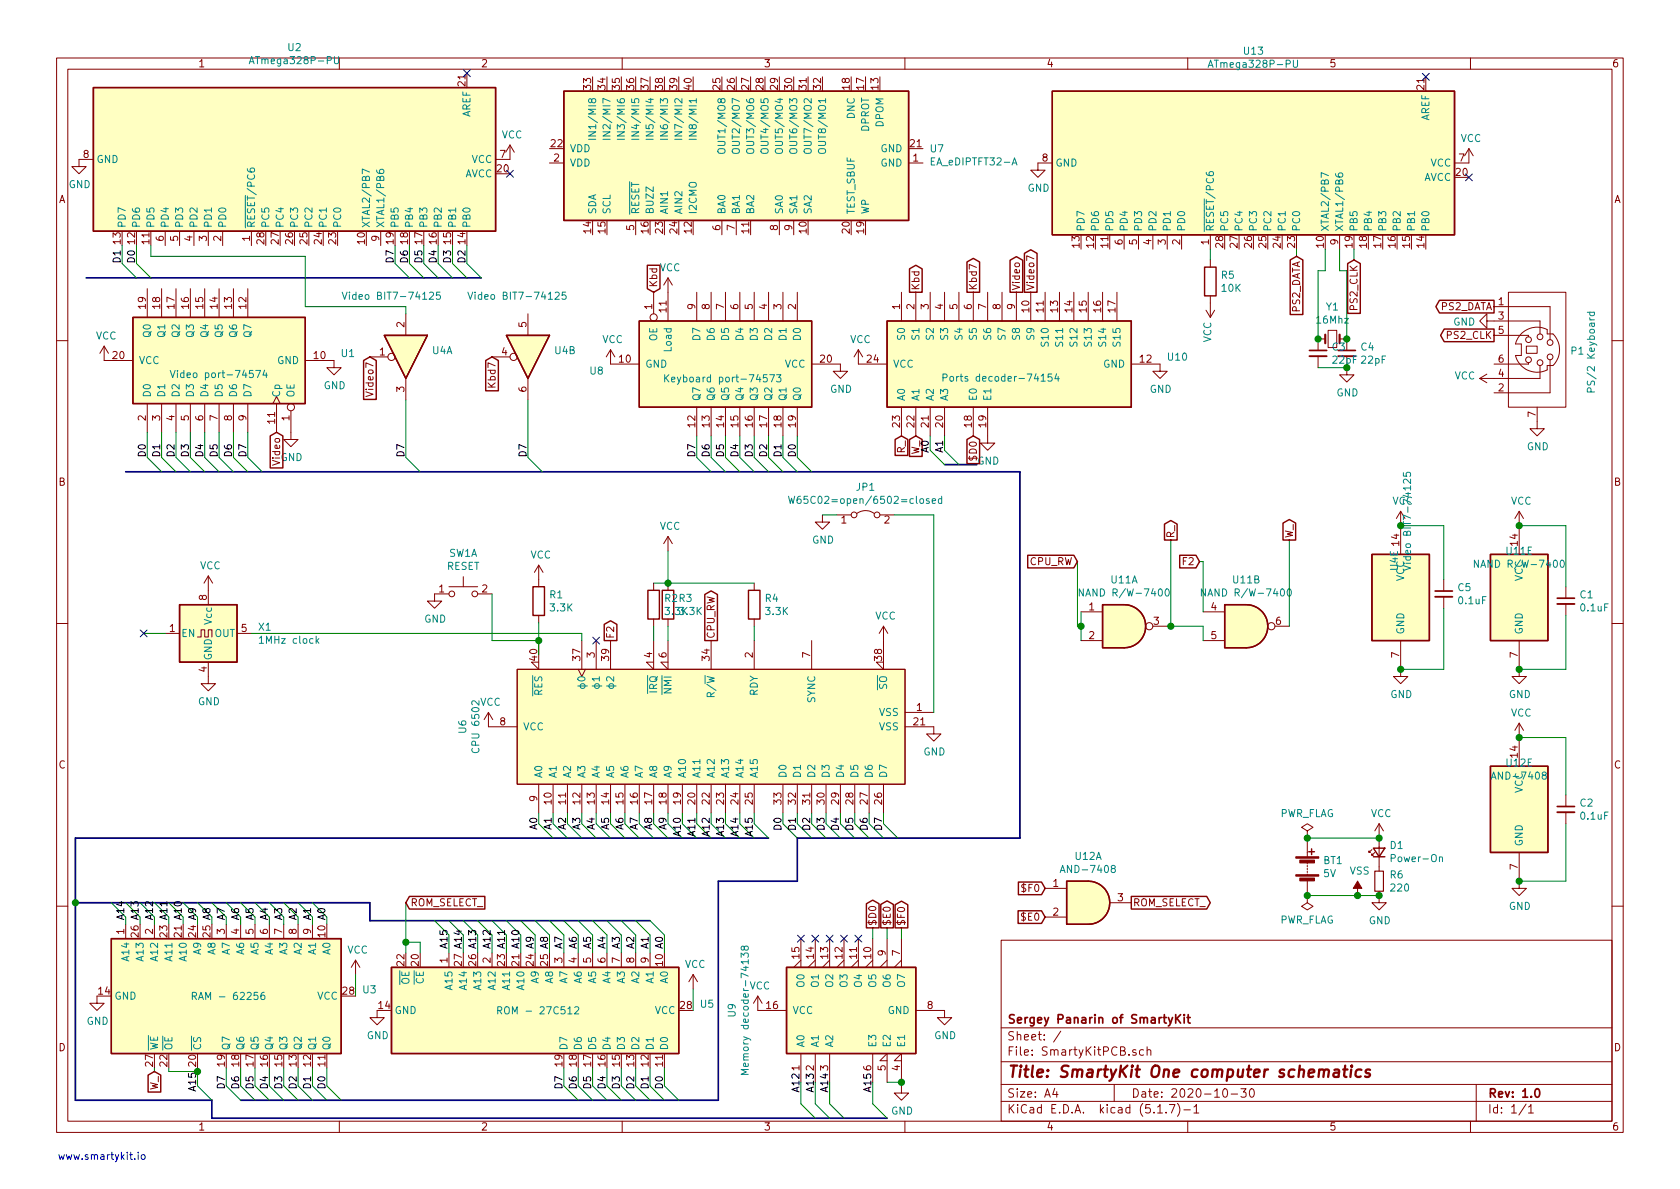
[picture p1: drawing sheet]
<svg xmlns="http://www.w3.org/2000/svg" width="297mm" height="210mm" viewBox="0 0 297 210" stroke-linecap="round" stroke-linejoin="round" font-family="sans-serif">
<defs><g id="words">
<text font-size="2.8" fill="#840000" x="178" y="190.5">Title: SmartyKit One computer schematics</text>
<g font-size="2.1" fill="#840000">
<text x="178" y="184">Sheet: /</text>
<text x="178" y="181">Sergey Panarin of SmartyKit</text>
<text x="178" y="186.7">File: SmartyKitPCB.sch</text>
<text x="178" y="196.9">KiCad E.D.A. kicad (5.1.7)-1</text>
<text x="178" y="194.1">Size: A4</text>
<text x="200" y="194.1">Date: 2020-10-30</text>
<text x="263" y="194.1">Rev: 1.0</text>
<text x="263" y="196.9">Id: 1/1</text>
</g>
<g font-size="1.8" fill="#840000">
<text x="35" y="11.9">1</text>
<text x="85" y="11.9">2</text>
<text x="135" y="11.9">3</text>
<text x="185" y="11.9">4</text>
<text x="235" y="11.9">5</text>
<text x="285" y="11.9">6</text>
<text x="82.3" y="15.2" transform="rotate(-90 82.3 15.2)">21</text>
<text x="104.5" y="15.8" transform="rotate(-90 104.5 15.8)">33</text>
<text x="107.1" y="15.8" transform="rotate(-90 107.1 15.8)">34</text>
<text x="109.6" y="15.8" transform="rotate(-90 109.6 15.8)">35</text>
<text x="112.1" y="15.8" transform="rotate(-90 112.1 15.8)">36</text>
<text x="114.7" y="15.8" transform="rotate(-90 114.7 15.8)">37</text>
<text x="117.2" y="15.8" transform="rotate(-90 117.2 15.8)">38</text>
<text x="119.8" y="15.8" transform="rotate(-90 119.8 15.8)">39</text>
<text x="122.3" y="15.8" transform="rotate(-90 122.3 15.8)">40</text>
<text x="127.4" y="15.8" transform="rotate(-90 127.4 15.8)">25</text>
<text x="129.9" y="15.8" transform="rotate(-90 129.9 15.8)">26</text>
<text x="132.5" y="15.8" transform="rotate(-90 132.5 15.8)">27</text>
<text x="135" y="15.8" transform="rotate(-90 135 15.8)">28</text>
<text x="137.5" y="15.8" transform="rotate(-90 137.5 15.8)">29</text>
<text x="140.1" y="15.8" transform="rotate(-90 140.1 15.8)">30</text>
<text x="142.6" y="15.8" transform="rotate(-90 142.6 15.8)">31</text>
<text x="145.2" y="15.8" transform="rotate(-90 145.2 15.8)">32</text>
<text x="150.2" y="15.8" transform="rotate(-90 150.2 15.8)">18</text>
<text x="152.8" y="15.8" transform="rotate(-90 152.8 15.8)">17</text>
<text x="155.3" y="15.8" transform="rotate(-90 155.3 15.8)">13</text>
<text x="251.8" y="15.8" transform="rotate(-90 251.8 15.8)">21</text>
<text x="14.8" y="27.9">8</text>
<text x="88.4" y="27.9">7</text>
<text x="97.5" y="26">22</text>
<text x="97.9" y="28.6">2</text>
<text x="161" y="26">21</text>
<text x="161.4" y="28.6">1</text>
<text x="184.3" y="28.6">8</text>
<text x="258" y="28.6">7</text>
<text x="10.4" y="35.9">A</text>
<text x="87.9" y="30.5">20</text>
<text x="257.5" y="31.1">20</text>
<text x="285.4" y="35.9">A</text>
<text x="104.5" y="41.2" transform="rotate(-90 104.5 41.2)">14</text>
<text x="107.1" y="41.2" transform="rotate(-90 107.1 41.2)">15</text>
<text x="112.1" y="40.7" transform="rotate(-90 112.1 40.7)">5</text>
<text x="114.7" y="41.2" transform="rotate(-90 114.7 41.2)">16</text>
<text x="117.2" y="41.2" transform="rotate(-90 117.2 41.2)">23</text>
<text x="119.8" y="41.2" transform="rotate(-90 119.8 41.2)">24</text>
<text x="122.3" y="41.2" transform="rotate(-90 122.3 41.2)">12</text>
<text x="127.4" y="40.7" transform="rotate(-90 127.4 40.7)">6</text>
<text x="129.9" y="40.7" transform="rotate(-90 129.9 40.7)">7</text>
<text x="132.5" y="41.2" transform="rotate(-90 132.5 41.2)">11</text>
<text x="137.5" y="40.7" transform="rotate(-90 137.5 40.7)">8</text>
<text x="140.1" y="40.7" transform="rotate(-90 140.1 40.7)">9</text>
<text x="142.6" y="41.2" transform="rotate(-90 142.6 41.2)">10</text>
<text x="150.2" y="41.2" transform="rotate(-90 150.2 41.2)">20</text>
<text x="152.8" y="41.2" transform="rotate(-90 152.8 41.2)">19</text>
<text x="21.3" y="43.1" transform="rotate(-90 21.3 43.1)">13</text>
<text x="23.9" y="43.1" transform="rotate(-90 23.9 43.1)">12</text>
<text x="26.4" y="43.1" transform="rotate(-90 26.4 43.1)">11</text>
<text x="29" y="42.6" transform="rotate(-90 29 42.6)">6</text>
<text x="31.5" y="42.6" transform="rotate(-90 31.5 42.6)">5</text>
<text x="34" y="42.6" transform="rotate(-90 34 42.6)">4</text>
<text x="36.6" y="42.6" transform="rotate(-90 36.6 42.6)">3</text>
<text x="39.1" y="42.6" transform="rotate(-90 39.1 42.6)">2</text>
<text x="44.2" y="42.6" transform="rotate(-90 44.2 42.6)">1</text>
<text x="46.7" y="43.1" transform="rotate(-90 46.7 43.1)">28</text>
<text x="49.3" y="43.1" transform="rotate(-90 49.3 43.1)">27</text>
<text x="51.8" y="43.1" transform="rotate(-90 51.8 43.1)">26</text>
<text x="54.4" y="43.1" transform="rotate(-90 54.4 43.1)">25</text>
<text x="56.9" y="43.1" transform="rotate(-90 56.9 43.1)">24</text>
<text x="59.4" y="43.1" transform="rotate(-90 59.4 43.1)">23</text>
<text x="64.5" y="43.1" transform="rotate(-90 64.5 43.1)">10</text>
<text x="67.1" y="42.6" transform="rotate(-90 67.1 42.6)">9</text>
<text x="69.6" y="43.1" transform="rotate(-90 69.6 43.1)">19</text>
<text x="72.1" y="43.1" transform="rotate(-90 72.1 43.1)">18</text>
<text x="74.7" y="43.1" transform="rotate(-90 74.7 43.1)">17</text>
<text x="77.2" y="43.1" transform="rotate(-90 77.2 43.1)">16</text>
<text x="79.8" y="43.1" transform="rotate(-90 79.8 43.1)">15</text>
<text x="82.3" y="43.1" transform="rotate(-90 82.3 43.1)">14</text>
<text x="190.9" y="43.8" transform="rotate(-90 190.9 43.8)">13</text>
<text x="193.4" y="43.8" transform="rotate(-90 193.4 43.8)">12</text>
<text x="196" y="43.8" transform="rotate(-90 196 43.8)">11</text>
<text x="198.5" y="43.3" transform="rotate(-90 198.5 43.3)">6</text>
<text x="201" y="43.3" transform="rotate(-90 201 43.3)">5</text>
<text x="203.6" y="43.3" transform="rotate(-90 203.6 43.3)">4</text>
<text x="206.1" y="43.3" transform="rotate(-90 206.1 43.3)">3</text>
<text x="208.7" y="43.3" transform="rotate(-90 208.7 43.3)">2</text>
<text x="213.7" y="43.3" transform="rotate(-90 213.7 43.3)">1</text>
<text x="216.3" y="43.8" transform="rotate(-90 216.3 43.8)">28</text>
<text x="218.8" y="43.8" transform="rotate(-90 218.8 43.8)">27</text>
<text x="221.4" y="43.8" transform="rotate(-90 221.4 43.8)">26</text>
<text x="223.9" y="43.8" transform="rotate(-90 223.9 43.8)">25</text>
<text x="226.4" y="43.8" transform="rotate(-90 226.4 43.8)">24</text>
<text x="229" y="43.8" transform="rotate(-90 229 43.8)">23</text>
<text x="234.1" y="43.8" transform="rotate(-90 234.1 43.8)">10</text>
<text x="236.6" y="43.3" transform="rotate(-90 236.6 43.3)">9</text>
<text x="239.1" y="43.8" transform="rotate(-90 239.1 43.8)">19</text>
<text x="241.7" y="43.8" transform="rotate(-90 241.7 43.8)">18</text>
<text x="244.2" y="43.8" transform="rotate(-90 244.2 43.8)">17</text>
<text x="246.8" y="43.8" transform="rotate(-90 246.8 43.8)">16</text>
<text x="249.3" y="43.8" transform="rotate(-90 249.3 43.8)">15</text>
<text x="251.8" y="43.8" transform="rotate(-90 251.8 43.8)">14</text>
<text x="116.2" y="50.9" transform="rotate(-90 116.2 50.9)">Kbd</text>
<text x="162.6" y="51.4" transform="rotate(-90 162.6 51.4)">Kbd</text>
<text x="172.7" y="51.4" transform="rotate(-90 172.7 51.4)">Kbd7</text>
<text x="180.3" y="51.4" transform="rotate(-90 180.3 51.4)">Video</text>
<text x="182.9" y="51.4" transform="rotate(-90 182.9 51.4)">Video7</text>
<text x="264.9" y="54">1</text>
<text x="25.8" y="54.6" transform="rotate(-90 25.8 54.6)">19</text>
<text x="28.3" y="54.6" transform="rotate(-90 28.3 54.6)">18</text>
<text x="30.9" y="54.6" transform="rotate(-90 30.9 54.6)">17</text>
<text x="33.4" y="54.6" transform="rotate(-90 33.4 54.6)">16</text>
<text x="35.9" y="54.6" transform="rotate(-90 35.9 54.6)">15</text>
<text x="38.5" y="54.6" transform="rotate(-90 38.5 54.6)">14</text>
<text x="41" y="54.6" transform="rotate(-90 41 54.6)">13</text>
<text x="43.6" y="54.6" transform="rotate(-90 43.6 54.6)">12</text>
<text x="71.5" y="57.9" transform="rotate(-90 71.5 57.9)">2</text>
<text x="93.1" y="57.9" transform="rotate(-90 93.1 57.9)">5</text>
<text x="115.3" y="54.7" transform="rotate(-90 115.3 54.7)">1</text>
<text x="117.9" y="55.2" transform="rotate(-90 117.9 55.2)">11</text>
<text x="122.9" y="54.7" transform="rotate(-90 122.9 54.7)">9</text>
<text x="125.5" y="54.7" transform="rotate(-90 125.5 54.7)">8</text>
<text x="128" y="54.7" transform="rotate(-90 128 54.7)">7</text>
<text x="130.6" y="54.7" transform="rotate(-90 130.6 54.7)">6</text>
<text x="133.1" y="54.7" transform="rotate(-90 133.1 54.7)">5</text>
<text x="135.6" y="54.7" transform="rotate(-90 135.6 54.7)">4</text>
<text x="138.2" y="54.7" transform="rotate(-90 138.2 54.7)">3</text>
<text x="140.7" y="54.7" transform="rotate(-90 140.7 54.7)">2</text>
<text x="159.1" y="54.7" transform="rotate(-90 159.1 54.7)">1</text>
<text x="161.7" y="54.7" transform="rotate(-90 161.7 54.7)">2</text>
<text x="164.2" y="54.7" transform="rotate(-90 164.2 54.7)">3</text>
<text x="166.8" y="54.7" transform="rotate(-90 166.8 54.7)">4</text>
<text x="169.3" y="54.7" transform="rotate(-90 169.3 54.7)">5</text>
<text x="171.8" y="54.7" transform="rotate(-90 171.8 54.7)">6</text>
<text x="174.4" y="54.7" transform="rotate(-90 174.4 54.7)">7</text>
<text x="176.9" y="54.7" transform="rotate(-90 176.9 54.7)">8</text>
<text x="179.5" y="54.7" transform="rotate(-90 179.5 54.7)">9</text>
<text x="182" y="55.2" transform="rotate(-90 182 55.2)">10</text>
<text x="184.5" y="55.2" transform="rotate(-90 184.5 55.2)">11</text>
<text x="187.1" y="55.2" transform="rotate(-90 187.1 55.2)">13</text>
<text x="189.6" y="55.2" transform="rotate(-90 189.6 55.2)">14</text>
<text x="192.2" y="55.2" transform="rotate(-90 192.2 55.2)">15</text>
<text x="194.7" y="55.2" transform="rotate(-90 194.7 55.2)">16</text>
<text x="197.2" y="55.2" transform="rotate(-90 197.2 55.2)">17</text>
<text x="229.9" y="55.4" transform="rotate(-90 229.9 55.4)">PS2_DATA</text>
<text x="240" y="54.7" transform="rotate(-90 240 54.7)">PS2_CLK</text>
<text x="254.7" y="54.9">PS2_DATA</text>
<text x="256" y="59.9">PS2_CLK</text>
<text x="264.9" y="56.5">3</text>
<text x="264.9" y="59">5</text>
<text x="20" y="63.5">20</text>
<text x="55.5" y="63.5">10</text>
<text x="67.1" y="62.9">1</text>
<text x="88.7" y="62.9">4</text>
<text x="109.5" y="64.1">10</text>
<text x="145.1" y="64.1">20</text>
<text x="153.3" y="64.1">24</text>
<text x="201.6" y="64.1">12</text>
<text x="264.9" y="64.1">6</text>
<text x="66" y="69.7" transform="rotate(-90 66 69.7)">Video7</text>
<text x="71.5" y="69.3" transform="rotate(-90 71.5 69.3)">3</text>
<text x="87.6" y="68.3" transform="rotate(-90 87.6 68.3)">Kbd7</text>
<text x="93.1" y="69.3" transform="rotate(-90 93.1 69.3)">6</text>
<text x="264.9" y="69.2">2</text>
<text x="264.9" y="66.7">4</text>
<text x="25.8" y="74.4" transform="rotate(-90 25.8 74.4)">2</text>
<text x="28.3" y="74.4" transform="rotate(-90 28.3 74.4)">3</text>
<text x="30.9" y="74.4" transform="rotate(-90 30.9 74.4)">4</text>
<text x="33.4" y="74.4" transform="rotate(-90 33.4 74.4)">5</text>
<text x="35.9" y="74.4" transform="rotate(-90 35.9 74.4)">6</text>
<text x="38.5" y="74.4" transform="rotate(-90 38.5 74.4)">7</text>
<text x="41" y="74.4" transform="rotate(-90 41 74.4)">8</text>
<text x="43.6" y="74.4" transform="rotate(-90 43.6 74.4)">9</text>
<text x="48.6" y="74.9" transform="rotate(-90 48.6 74.9)">11</text>
<text x="51.2" y="74.4" transform="rotate(-90 51.2 74.4)">1</text>
<text x="122.9" y="75.5" transform="rotate(-90 122.9 75.5)">12</text>
<text x="125.5" y="75.5" transform="rotate(-90 125.5 75.5)">13</text>
<text x="128" y="75.5" transform="rotate(-90 128 75.5)">14</text>
<text x="130.6" y="75.5" transform="rotate(-90 130.6 75.5)">15</text>
<text x="133.1" y="75.5" transform="rotate(-90 133.1 75.5)">16</text>
<text x="135.6" y="75.5" transform="rotate(-90 135.6 75.5)">17</text>
<text x="138.2" y="75.5" transform="rotate(-90 138.2 75.5)">18</text>
<text x="140.7" y="75.5" transform="rotate(-90 140.7 75.5)">19</text>
<text x="159.1" y="75.5" transform="rotate(-90 159.1 75.5)">23</text>
<text x="161.7" y="75.5" transform="rotate(-90 161.7 75.5)">22</text>
<text x="164.2" y="75.5" transform="rotate(-90 164.2 75.5)">21</text>
<text x="166.8" y="75.5" transform="rotate(-90 166.8 75.5)">20</text>
<text x="171.8" y="75.5" transform="rotate(-90 171.8 75.5)">18</text>
<text x="174.4" y="75.5" transform="rotate(-90 174.4 75.5)">19</text>
<text x="271.5" y="73.8" transform="rotate(-90 271.5 73.8)">7</text>
<text x="49.5" y="82.1" transform="rotate(-90 49.5 82.1)">Video</text>
<text x="160" y="80.1" transform="rotate(-90 160 80.1)">R_</text>
<text x="172.7" y="81.1" transform="rotate(-90 172.7 81.1)">$D0</text>
<text x="10.4" y="85.9">B</text>
<text x="285.4" y="85.9">B</text>
<text x="148.7" y="92.6">1</text>
<text x="156.4" y="92.6">2</text>
<text x="207.6" y="95.2" transform="rotate(-90 207.6 95.2)">R_</text>
<text x="228.6" y="95.2" transform="rotate(-90 228.6 95.2)">W_</text>
<text x="182" y="99.9">CPU_RW</text>
<text x="209.2" y="99.9">F2</text>
<text x="268.4" y="96.5" transform="rotate(-90 268.4 96.5)">14</text>
<text x="36.6" y="106.1" transform="rotate(-90 36.6 106.1)">8</text>
<text x="77.6" y="104.8">1</text>
<text x="85.2" y="104.8">2</text>
<text x="192.6" y="107.9">1</text>
<text x="214.1" y="107.9">4</text>
<text x="30" y="111.8">1</text>
<text x="42.7" y="111.8">5</text>
<text x="108.6" y="113" transform="rotate(-90 108.6 113)">F2</text>
<text x="126.4" y="113" transform="rotate(-90 126.4 113)">CPU_RW</text>
<text x="192.6" y="113">2</text>
<text x="204" y="110.5">3</text>
<text x="214.1" y="113">5</text>
<text x="225.6" y="110.5">6</text>
<text x="36.6" y="118.8" transform="rotate(-90 36.6 118.8)">4</text>
<text x="95" y="116.8" transform="rotate(-90 95 116.8)">40</text>
<text x="102.6" y="116.8" transform="rotate(-90 102.6 116.8)">37</text>
<text x="105.2" y="116.3" transform="rotate(-90 105.2 116.3)">3</text>
<text x="107.7" y="116.8" transform="rotate(-90 107.7 116.8)">39</text>
<text x="115.3" y="116.3" transform="rotate(-90 115.3 116.3)">4</text>
<text x="117.9" y="116.3" transform="rotate(-90 117.9 116.3)">6</text>
<text x="125.5" y="116.8" transform="rotate(-90 125.5 116.8)">34</text>
<text x="133.1" y="116.3" transform="rotate(-90 133.1 116.3)">2</text>
<text x="143.3" y="116.3" transform="rotate(-90 143.3 116.3)">7</text>
<text x="156" y="116.8" transform="rotate(-90 156 116.8)">38</text>
<text x="247.4" y="116.3" transform="rotate(-90 247.4 116.3)">7</text>
<text x="268.4" y="116.3" transform="rotate(-90 268.4 116.3)">7</text>
<text x="162.1" y="125.7">1</text>
<text x="88.4" y="128.3">8</text>
<text x="161.6" y="128.3">21</text>
<text x="10.4" y="135.9">C</text>
<text x="268.4" y="133.9" transform="rotate(-90 268.4 133.9)">14</text>
<text x="285.4" y="135.9">C</text>
<text x="95" y="141.7" transform="rotate(-90 95 141.7)">9</text>
<text x="97.5" y="142.2" transform="rotate(-90 97.5 142.2)">10</text>
<text x="100.1" y="142.2" transform="rotate(-90 100.1 142.2)">11</text>
<text x="102.6" y="142.2" transform="rotate(-90 102.6 142.2)">12</text>
<text x="105.2" y="142.2" transform="rotate(-90 105.2 142.2)">13</text>
<text x="107.7" y="142.2" transform="rotate(-90 107.7 142.2)">14</text>
<text x="110.2" y="142.2" transform="rotate(-90 110.2 142.2)">15</text>
<text x="112.8" y="142.2" transform="rotate(-90 112.8 142.2)">16</text>
<text x="115.3" y="142.2" transform="rotate(-90 115.3 142.2)">17</text>
<text x="117.9" y="142.2" transform="rotate(-90 117.9 142.2)">18</text>
<text x="120.4" y="142.2" transform="rotate(-90 120.4 142.2)">19</text>
<text x="122.9" y="142.2" transform="rotate(-90 122.9 142.2)">20</text>
<text x="125.5" y="142.2" transform="rotate(-90 125.5 142.2)">22</text>
<text x="128" y="142.2" transform="rotate(-90 128 142.2)">23</text>
<text x="130.6" y="142.2" transform="rotate(-90 130.6 142.2)">24</text>
<text x="133.1" y="142.2" transform="rotate(-90 133.1 142.2)">25</text>
<text x="138.2" y="142.2" transform="rotate(-90 138.2 142.2)">33</text>
<text x="140.7" y="142.2" transform="rotate(-90 140.7 142.2)">32</text>
<text x="143.3" y="142.2" transform="rotate(-90 143.3 142.2)">31</text>
<text x="145.8" y="142.2" transform="rotate(-90 145.8 142.2)">30</text>
<text x="148.3" y="142.2" transform="rotate(-90 148.3 142.2)">29</text>
<text x="150.9" y="142.2" transform="rotate(-90 150.9 142.2)">28</text>
<text x="153.4" y="142.2" transform="rotate(-90 153.4 142.2)">27</text>
<text x="156" y="142.2" transform="rotate(-90 156 142.2)">26</text>
<text x="268.4" y="153.8" transform="rotate(-90 268.4 153.8)">7</text>
<text x="72.5" y="160.3">ROM_SELECT_</text>
<text x="180.9" y="157.7">$F0</text>
<text x="186.2" y="156.8">1</text>
<text x="186.2" y="161.9">2</text>
<text x="197.6" y="159.4">3</text>
<text x="200.3" y="160.3">ROM_SELECT_</text>
<text x="22" y="165.2" transform="rotate(-90 22 165.2)">1</text>
<text x="27.1" y="165.2" transform="rotate(-90 27.1 165.2)">2</text>
<text x="39.8" y="165.2" transform="rotate(-90 39.8 165.2)">3</text>
<text x="42.3" y="165.2" transform="rotate(-90 42.3 165.2)">4</text>
<text x="44.8" y="165.2" transform="rotate(-90 44.8 165.2)">5</text>
<text x="47.4" y="165.2" transform="rotate(-90 47.4 165.2)">6</text>
<text x="49.9" y="165.2" transform="rotate(-90 49.9 165.2)">7</text>
<text x="52.5" y="165.2" transform="rotate(-90 52.5 165.2)">8</text>
<text x="55" y="165.2" transform="rotate(-90 55 165.2)">9</text>
<text x="154.9" y="163.8" transform="rotate(-90 154.9 163.8)">$D0</text>
<text x="157.5" y="163.8" transform="rotate(-90 157.5 163.8)">$E0</text>
<text x="160" y="163.8" transform="rotate(-90 160 163.8)">$F0</text>
<text x="180.8" y="162.8">$E0</text>
<text x="71.5" y="170.8" transform="rotate(-90 71.5 170.8)">22</text>
<text x="74" y="170.8" transform="rotate(-90 74 170.8)">20</text>
<text x="79.1" y="170.3" transform="rotate(-90 79.1 170.3)">1</text>
<text x="86.7" y="170.3" transform="rotate(-90 86.7 170.3)">2</text>
<text x="99.4" y="170.3" transform="rotate(-90 99.4 170.3)">3</text>
<text x="102" y="170.3" transform="rotate(-90 102 170.3)">4</text>
<text x="104.5" y="170.3" transform="rotate(-90 104.5 170.3)">5</text>
<text x="107.1" y="170.3" transform="rotate(-90 107.1 170.3)">6</text>
<text x="109.6" y="170.3" transform="rotate(-90 109.6 170.3)">7</text>
<text x="112.1" y="170.3" transform="rotate(-90 112.1 170.3)">8</text>
<text x="114.7" y="170.3" transform="rotate(-90 114.7 170.3)">9</text>
<text x="141.4" y="169.5" transform="rotate(-90 141.4 169.5)">15</text>
<text x="143.9" y="169.5" transform="rotate(-90 143.9 169.5)">14</text>
<text x="146.4" y="169.5" transform="rotate(-90 146.4 169.5)">13</text>
<text x="149" y="169.5" transform="rotate(-90 149 169.5)">12</text>
<text x="151.5" y="169.5" transform="rotate(-90 151.5 169.5)">11</text>
<text x="154.1" y="169.5" transform="rotate(-90 154.1 169.5)">10</text>
<text x="156.6" y="169" transform="rotate(-90 156.6 169)">9</text>
<text x="159.1" y="169" transform="rotate(-90 159.1 169)">7</text>
<text x="17.4" y="175.9">14</text>
<text x="60.6" y="175.9">28</text>
<text x="67" y="178.4">14</text>
<text x="120.3" y="178.4">28</text>
<text x="135.6" y="178.4">16</text>
<text x="164" y="178.4">8</text>
<text x="10.4" y="185.9">D</text>
<text x="285.4" y="185.9">D</text>
<text x="27.1" y="188.5" transform="rotate(-90 27.1 188.5)">27</text>
<text x="29.6" y="188.5" transform="rotate(-90 29.6 188.5)">22</text>
<text x="34.7" y="188.5" transform="rotate(-90 34.7 188.5)">20</text>
<text x="39.8" y="188.5" transform="rotate(-90 39.8 188.5)">19</text>
<text x="42.3" y="188.5" transform="rotate(-90 42.3 188.5)">18</text>
<text x="44.8" y="188.5" transform="rotate(-90 44.8 188.5)">17</text>
<text x="47.4" y="188.5" transform="rotate(-90 47.4 188.5)">16</text>
<text x="49.9" y="188.5" transform="rotate(-90 49.9 188.5)">15</text>
<text x="52.5" y="188.5" transform="rotate(-90 52.5 188.5)">13</text>
<text x="55" y="188.5" transform="rotate(-90 55 188.5)">12</text>
<text x="57.5" y="188.5" transform="rotate(-90 57.5 188.5)">11</text>
<text x="99.4" y="188.5" transform="rotate(-90 99.4 188.5)">19</text>
<text x="102" y="188.5" transform="rotate(-90 102 188.5)">18</text>
<text x="104.5" y="188.5" transform="rotate(-90 104.5 188.5)">17</text>
<text x="107.1" y="188.5" transform="rotate(-90 107.1 188.5)">16</text>
<text x="109.6" y="188.5" transform="rotate(-90 109.6 188.5)">15</text>
<text x="112.1" y="188.5" transform="rotate(-90 112.1 188.5)">13</text>
<text x="114.7" y="188.5" transform="rotate(-90 114.7 188.5)">12</text>
<text x="117.2" y="188.5" transform="rotate(-90 117.2 188.5)">11</text>
<text x="141.4" y="189.3" transform="rotate(-90 141.4 189.3)">1</text>
<text x="143.9" y="189.3" transform="rotate(-90 143.9 189.3)">2</text>
<text x="146.4" y="189.3" transform="rotate(-90 146.4 189.3)">3</text>
<text x="154.1" y="189.3" transform="rotate(-90 154.1 189.3)">6</text>
<text x="156.6" y="189.3" transform="rotate(-90 156.6 189.3)">5</text>
<text x="159.1" y="189.3" transform="rotate(-90 159.1 189.3)">4</text>
<text x="27.9" y="192.9" transform="rotate(-90 27.9 192.9)">W_</text>
<text x="35" y="199.9">1</text>
<text x="85" y="199.9">2</text>
<text x="135" y="199.9">3</text>
<text x="185" y="199.9">4</text>
<text x="235" y="199.9">5</text>
<text x="285" y="199.9">6</text>
</g>
<g font-size="1.8" fill="#008484">
<text x="45" y="11.3">ATmega328P-PU</text>
<text x="51" y="9">U2</text>
<text x="214.6" y="12">ATmega328P-PU</text>
<text x="220" y="9.7">U13</text>
<text x="83.2" y="20.8" transform="rotate(-90 83.2 20.8)">AREF</text>
<text x="105.4" y="23.3" transform="rotate(-90 105.4 23.3)">IN1/MI8</text>
<text x="107.9" y="23.3" transform="rotate(-90 107.9 23.3)">IN2/MI7</text>
<text x="110.5" y="23.3" transform="rotate(-90 110.5 23.3)">IN3/MI6</text>
<text x="113" y="23.3" transform="rotate(-90 113 23.3)">IN4/MI5</text>
<text x="115.6" y="23.3" transform="rotate(-90 115.6 23.3)">IN5/MI4</text>
<text x="118.1" y="23.3" transform="rotate(-90 118.1 23.3)">IN6/MI3</text>
<text x="120.6" y="23.3" transform="rotate(-90 120.6 23.3)">IN7/MI2</text>
<text x="123.2" y="23.3" transform="rotate(-90 123.2 23.3)">IN8/MI1</text>
<text x="151.1" y="21" transform="rotate(-90 151.1 21)">DNC</text>
<text x="153.7" y="23.3" transform="rotate(-90 153.7 23.3)">DPROT</text>
<text x="156.2" y="22.4" transform="rotate(-90 156.2 22.4)">DPOM</text>
<text x="252.7" y="21.5" transform="rotate(-90 252.7 21.5)">AREF</text>
<text x="17" y="28.8">GND</text>
<text x="83.4" y="28.8">VCC</text>
<text x="88.7" y="24.5">VCC</text>
<text x="100.7" y="29.5">VDD</text>
<text x="100.7" y="26.9">VDD</text>
<text x="128.3" y="26.2" transform="rotate(-90 128.3 26.2)">OUT1/MO8</text>
<text x="130.8" y="26.2" transform="rotate(-90 130.8 26.2)">OUT2/MO7</text>
<text x="133.3" y="26.2" transform="rotate(-90 133.3 26.2)">OUT3/MO6</text>
<text x="135.9" y="26.2" transform="rotate(-90 135.9 26.2)">OUT4/MO5</text>
<text x="138.4" y="26.2" transform="rotate(-90 138.4 26.2)">OUT5/MO4</text>
<text x="141" y="26.2" transform="rotate(-90 141 26.2)">OUT6/MO3</text>
<text x="143.5" y="26.2" transform="rotate(-90 143.5 26.2)">OUT7/MO2</text>
<text x="146" y="26.2" transform="rotate(-90 146 26.2)">OUT8/MO1</text>
<text x="155.7" y="29.5">GND</text>
<text x="155.7" y="26.9">GND</text>
<text x="164.5" y="26.9">U7</text>
<text x="164.9" y="29.3">EA_eDIPTFT32-A</text>
<text x="186.6" y="29.5">GND</text>
<text x="252.9" y="29.5">VCC</text>
<text x="258.2" y="25.1">VCC</text>
<text x="12.1" y="33.3">GND</text>
<text x="82.1" y="31.4">AVCC</text>
<text x="181.7" y="33.9">GND</text>
<text x="251.7" y="32">AVCC</text>
<text x="22.2" y="40.4" transform="rotate(-90 22.2 40.4)">PD7</text>
<text x="24.8" y="40.4" transform="rotate(-90 24.8 40.4)">PD6</text>
<text x="27.3" y="40.4" transform="rotate(-90 27.3 40.4)">PD5</text>
<text x="29.8" y="40.4" transform="rotate(-90 29.8 40.4)">PD4</text>
<text x="32.4" y="40.4" transform="rotate(-90 32.4 40.4)">PD3</text>
<text x="34.9" y="40.4" transform="rotate(-90 34.9 40.4)">PD2</text>
<text x="37.5" y="40.4" transform="rotate(-90 37.5 40.4)">PD1</text>
<text x="40" y="40.4" transform="rotate(-90 40 40.4)">PD0</text>
<text x="45.1" y="40.4" transform="rotate(-90 45.1 40.4)">RESET/PC6</text>
<text x="47.6" y="40.4" transform="rotate(-90 47.6 40.4)">PC5</text>
<text x="50.2" y="40.4" transform="rotate(-90 50.2 40.4)">PC4</text>
<text x="52.7" y="40.4" transform="rotate(-90 52.7 40.4)">PC3</text>
<text x="55.2" y="40.4" transform="rotate(-90 55.2 40.4)">PC2</text>
<text x="57.8" y="40.4" transform="rotate(-90 57.8 40.4)">PC1</text>
<text x="60.3" y="40.4" transform="rotate(-90 60.3 40.4)">PC0</text>
<text x="65.4" y="40.4" transform="rotate(-90 65.4 40.4)">XTAL2/PB7</text>
<text x="67.9" y="40.4" transform="rotate(-90 67.9 40.4)">XTAL1/PB6</text>
<text x="70.5" y="40.4" transform="rotate(-90 70.5 40.4)">PB5</text>
<text x="73" y="40.4" transform="rotate(-90 73 40.4)">PB4</text>
<text x="75.6" y="40.4" transform="rotate(-90 75.6 40.4)">PB3</text>
<text x="78.1" y="40.4" transform="rotate(-90 78.1 40.4)">PB2</text>
<text x="80.6" y="40.4" transform="rotate(-90 80.6 40.4)">PB1</text>
<text x="83.2" y="40.4" transform="rotate(-90 83.2 40.4)">PB0</text>
<text x="105.4" y="38" transform="rotate(-90 105.4 38)">SDA</text>
<text x="107.9" y="38" transform="rotate(-90 107.9 38)">SCL</text>
<text x="113" y="38" transform="rotate(-90 113 38)">RESET</text>
<text x="115.6" y="38" transform="rotate(-90 115.6 38)">BUZZ</text>
<text x="118.1" y="38" transform="rotate(-90 118.1 38)">AIN1</text>
<text x="120.6" y="38" transform="rotate(-90 120.6 38)">AIN2</text>
<text x="123.2" y="38" transform="rotate(-90 123.2 38)">I2CMO</text>
<text x="128.3" y="38" transform="rotate(-90 128.3 38)">BA0</text>
<text x="130.8" y="38" transform="rotate(-90 130.8 38)">BA1</text>
<text x="133.3" y="38" transform="rotate(-90 133.3 38)">BA2</text>
<text x="138.4" y="38" transform="rotate(-90 138.4 38)">SA0</text>
<text x="141" y="38" transform="rotate(-90 141 38)">SA1</text>
<text x="143.5" y="38" transform="rotate(-90 143.5 38)">SA2</text>
<text x="151.1" y="38" transform="rotate(-90 151.1 38)">TEST_SBUF</text>
<text x="153.7" y="38" transform="rotate(-90 153.7 38)">WP</text>
<text x="191.8" y="41" transform="rotate(-90 191.8 41)">PD7</text>
<text x="194.3" y="41" transform="rotate(-90 194.3 41)">PD6</text>
<text x="196.8" y="41" transform="rotate(-90 196.8 41)">PD5</text>
<text x="199.4" y="41" transform="rotate(-90 199.4 41)">PD4</text>
<text x="201.9" y="41" transform="rotate(-90 201.9 41)">PD3</text>
<text x="204.5" y="41" transform="rotate(-90 204.5 41)">PD2</text>
<text x="207" y="41" transform="rotate(-90 207 41)">PD1</text>
<text x="209.5" y="41" transform="rotate(-90 209.5 41)">PD0</text>
<text x="214.6" y="41" transform="rotate(-90 214.6 41)">RESET/PC6</text>
<text x="217.2" y="41" transform="rotate(-90 217.2 41)">PC5</text>
<text x="219.7" y="41" transform="rotate(-90 219.7 41)">PC4</text>
<text x="222.2" y="41" transform="rotate(-90 222.2 41)">PC3</text>
<text x="224.8" y="41" transform="rotate(-90 224.8 41)">PC2</text>
<text x="227.3" y="41" transform="rotate(-90 227.3 41)">PC1</text>
<text x="229.9" y="41" transform="rotate(-90 229.9 41)">PC0</text>
<text x="234.9" y="41" transform="rotate(-90 234.9 41)">XTAL2/PB7</text>
<text x="237.5" y="41" transform="rotate(-90 237.5 41)">XTAL1/PB6</text>
<text x="240" y="41" transform="rotate(-90 240 41)">PB5</text>
<text x="242.6" y="41" transform="rotate(-90 242.6 41)">PB4</text>
<text x="245.1" y="41" transform="rotate(-90 245.1 41)">PB3</text>
<text x="247.6" y="41" transform="rotate(-90 247.6 41)">PB2</text>
<text x="250.2" y="41" transform="rotate(-90 250.2 41)">PB1</text>
<text x="252.7" y="41" transform="rotate(-90 252.7 41)">PB0</text>
<text x="116.6" y="48">VCC</text>
<text x="62" y="53">Video BIT7-74125</text>
<text x="84.2" y="53">Video BIT7-74125</text>
<text x="216" y="49.3">R5</text>
<text x="216.1" y="51.6">10K</text>
<text x="26.7" y="59.5" transform="rotate(-90 26.7 59.5)">Q0</text>
<text x="29.2" y="59.5" transform="rotate(-90 29.2 59.5)">Q1</text>
<text x="31.7" y="59.5" transform="rotate(-90 31.7 59.5)">Q2</text>
<text x="34.3" y="59.5" transform="rotate(-90 34.3 59.5)">Q3</text>
<text x="36.8" y="59.5" transform="rotate(-90 36.8 59.5)">Q4</text>
<text x="39.4" y="59.5" transform="rotate(-90 39.4 59.5)">Q5</text>
<text x="41.9" y="59.5" transform="rotate(-90 41.9 59.5)">Q6</text>
<text x="44.4" y="59.5" transform="rotate(-90 44.4 59.5)">Q7</text>
<text x="160" y="59.9" transform="rotate(-90 160 59.9)">S0</text>
<text x="162.6" y="59.9" transform="rotate(-90 162.6 59.9)">S1</text>
<text x="165.1" y="59.9" transform="rotate(-90 165.1 59.9)">S2</text>
<text x="167.6" y="59.9" transform="rotate(-90 167.6 59.9)">S3</text>
<text x="170.2" y="59.9" transform="rotate(-90 170.2 59.9)">S4</text>
<text x="172.7" y="59.9" transform="rotate(-90 172.7 59.9)">S5</text>
<text x="175.3" y="59.9" transform="rotate(-90 175.3 59.9)">S6</text>
<text x="177.8" y="59.9" transform="rotate(-90 177.8 59.9)">S7</text>
<text x="180.3" y="59.9" transform="rotate(-90 180.3 59.9)">S8</text>
<text x="182.9" y="59.9" transform="rotate(-90 182.9 59.9)">S9</text>
<text x="232.9" y="57.2">16Mhz</text>
<text x="234.5" y="54.9">Y1</text>
<text x="256.9" y="57.6">GND</text>
<text x="16.9" y="60">VCC</text>
<text x="24.5" y="64.4">VCC</text>
<text x="49" y="64.4">GND</text>
<text x="60.4" y="63.1">U1</text>
<text x="76.5" y="62.6">U4A</text>
<text x="98.1" y="62.6">U4B</text>
<text x="106.5" y="60.7">VCC</text>
<text x="114" y="65">GND</text>
<text x="116.2" y="60.3" transform="rotate(-90 116.2 60.3)">OE</text>
<text x="118.7" y="62" transform="rotate(-90 118.7 62)">Load</text>
<text x="123.8" y="60" transform="rotate(-90 123.8 60)">D7</text>
<text x="126.4" y="60" transform="rotate(-90 126.4 60)">D6</text>
<text x="128.9" y="60" transform="rotate(-90 128.9 60)">D5</text>
<text x="131.4" y="60" transform="rotate(-90 131.4 60)">D4</text>
<text x="134" y="60" transform="rotate(-90 134 60)">D3</text>
<text x="136.5" y="60" transform="rotate(-90 136.5 60)">D2</text>
<text x="138.8" y="65">VCC</text>
<text x="139.1" y="60" transform="rotate(-90 139.1 60)">D1</text>
<text x="141.6" y="60" transform="rotate(-90 141.6 60)">D0</text>
<text x="150.3" y="60.7">VCC</text>
<text x="157.9" y="65">VCC</text>
<text x="185.4" y="60.9" transform="rotate(-90 185.4 60.9)">S10</text>
<text x="188" y="60.9" transform="rotate(-90 188 60.9)">S11</text>
<text x="190.5" y="60.9" transform="rotate(-90 190.5 60.9)">S12</text>
<text x="193" y="60.9" transform="rotate(-90 193 60.9)">S13</text>
<text x="195.1" y="65">GND</text>
<text x="195.6" y="60.9" transform="rotate(-90 195.6 60.9)">S14</text>
<text x="198.1" y="60.9" transform="rotate(-90 198.1 60.9)">S15</text>
<text x="206.6" y="63.8">U10</text>
<text x="214.2" y="60.6" transform="rotate(-90 214.2 60.6)">VCC</text>
<text x="235.6" y="62">C3</text>
<text x="235.7" y="64.3">22pF 22pF</text>
<text x="240.7" y="62">C4</text>
<text x="277.8" y="62.7">P1</text>
<text x="26.7" y="70.4" transform="rotate(-90 26.7 70.4)">D0</text>
<text x="29.2" y="70.4" transform="rotate(-90 29.2 70.4)">D1</text>
<text x="31.6" y="66.8">Video port-74574</text>
<text x="31.7" y="70.4" transform="rotate(-90 31.7 70.4)">D2</text>
<text x="34.3" y="70.4" transform="rotate(-90 34.3 70.4)">D3</text>
<text x="36.8" y="70.4" transform="rotate(-90 36.8 70.4)">D4</text>
<text x="39.4" y="70.4" transform="rotate(-90 39.4 70.4)">D5</text>
<text x="41.9" y="70.4" transform="rotate(-90 41.9 70.4)">D6</text>
<text x="44.4" y="70.4" transform="rotate(-90 44.4 70.4)">D7</text>
<text x="49.5" y="70.4" transform="rotate(-90 49.5 70.4)">Cp</text>
<text x="52.1" y="70.4" transform="rotate(-90 52.1 70.4)">OE</text>
<text x="57.2" y="68.8">GND</text>
<text x="104.4" y="66.2">U8</text>
<text x="119" y="67.6">Keyboard port-74573</text>
<text x="123.8" y="71" transform="rotate(-90 123.8 71)">Q7</text>
<text x="126.4" y="71" transform="rotate(-90 126.4 71)">Q6</text>
<text x="128.9" y="71" transform="rotate(-90 128.9 71)">Q5</text>
<text x="131.4" y="71" transform="rotate(-90 131.4 71)">Q4</text>
<text x="134" y="71" transform="rotate(-90 134 71)">Q3</text>
<text x="136.5" y="71" transform="rotate(-90 136.5 71)">Q2</text>
<text x="139.1" y="71" transform="rotate(-90 139.1 71)">Q1</text>
<text x="141.6" y="71" transform="rotate(-90 141.6 71)">Q0</text>
<text x="146.8" y="69.5">GND</text>
<text x="160" y="71" transform="rotate(-90 160 71)">A0</text>
<text x="162.6" y="71" transform="rotate(-90 162.6 71)">A1</text>
<text x="165.1" y="71" transform="rotate(-90 165.1 71)">A2</text>
<text x="167.6" y="71" transform="rotate(-90 167.6 71)">A3</text>
<text x="168.3" y="67.5">Ports decoder-74154</text>
<text x="172.7" y="71" transform="rotate(-90 172.7 71)">E0</text>
<text x="175.3" y="71" transform="rotate(-90 175.3 71)">E1</text>
<text x="203.3" y="69.5">GND</text>
<text x="236.3" y="70.1">GND</text>
<text x="257.2" y="67.1">VCC</text>
<text x="282" y="68.5" transform="rotate(-90 282 68.5)">PS/2 Keyboard</text>
<text x="49.6" y="81.5">GND</text>
<text x="172.8" y="82.2">GND</text>
<text x="270" y="79.6">GND</text>
<text x="141.5" y="89.1">W65C02=open/6502=closed</text>
<text x="151.5" y="86.8">JP1</text>
<text x="246.2" y="89.2">VCC</text>
<text x="267.1" y="89.2">VCC</text>
<text x="116.6" y="93.7">VCC</text>
<text x="35.4" y="100.7">VCC</text>
<text x="79" y="100.8">RESET</text>
<text x="79.4" y="98.5">SW1A</text>
<text x="93.8" y="98.8">VCC</text>
<text x="143.6" y="96.1">GND</text>
<text x="247.2" y="100.9" transform="rotate(-90 247.2 100.9)">U4E 14</text>
<text x="249.5" y="99.5" transform="rotate(-90 249.5 99.5)">Video BIT7-74125</text>
<text x="261.8" y="100.4">NAND R/W-7400</text>
<text x="266.4" y="98.1">U11E</text>
<text x="97.2" y="105.8">R1</text>
<text x="117.6" y="106.4">R2R3</text>
<text x="135.3" y="106.4">R4</text>
<text x="192" y="105.5">NAND R/W-7400</text>
<text x="196.5" y="103.2">U11A</text>
<text x="213.6" y="105.5">NAND R/W-7400</text>
<text x="218.1" y="103.2">U11B</text>
<text x="248.3" y="102.8" transform="rotate(-90 248.3 102.8)">VCC</text>
<text x="257.8" y="104.5">C5</text>
<text x="258" y="106.9">0.1uF</text>
<text x="269.2" y="102.8" transform="rotate(-90 269.2 102.8)">VCC</text>
<text x="279.4" y="105.8">C1</text>
<text x="32" y="112.6">EN</text>
<text x="37.5" y="110.3" transform="rotate(-90 37.5 110.3)">Vcc</text>
<text x="37.9" y="112.6">OUT</text>
<text x="45.8" y="111.5">X1</text>
<text x="46.3" y="113.8">1MHz clock</text>
<text x="75" y="110.1">GND</text>
<text x="97.4" y="108.1">3.3K</text>
<text x="117.7" y="108.8">3.3K</text>
<text x="120.2" y="108.8">3.3K</text>
<text x="135.5" y="108.8">3.3K</text>
<text x="154.7" y="109.6">VCC</text>
<text x="248.3" y="112.3" transform="rotate(-90 248.3 112.3)">GND</text>
<text x="269.2" y="112.3" transform="rotate(-90 269.2 112.3)">GND</text>
<text x="279.6" y="108.1">0.1uF</text>
<text x="37.5" y="116.8" transform="rotate(-90 37.5 116.8)">GND</text>
<text x="35" y="124.7">GND</text>
<text x="84.9" y="124.8">VCC</text>
<text x="95.9" y="123" transform="rotate(-90 95.9 123)">RES</text>
<text x="103.5" y="120.4" transform="rotate(-90 103.5 120.4)">0</text>
<text x="106" y="120.4" transform="rotate(-90 106 120.4)">1</text>
<text x="108.6" y="120.4" transform="rotate(-90 108.6 120.4)">2</text>
<text x="116.2" y="122.5" transform="rotate(-90 116.2 122.5)">IRQ</text>
<text x="118.7" y="122.6" transform="rotate(-90 118.7 122.6)">NMI</text>
<text x="126.4" y="122.8" transform="rotate(-90 126.4 122.8)">R/W</text>
<text x="134" y="123.1" transform="rotate(-90 134 123.1)">RDY</text>
<text x="144.1" y="124.3" transform="rotate(-90 144.1 124.3)">SYNC</text>
<text x="156.8" y="121.9" transform="rotate(-90 156.8 121.9)">SO</text>
<text x="245.8" y="123.4">GND</text>
<text x="266.8" y="123.4">GND</text>
<text x="82.4" y="129.6" transform="rotate(-90 82.4 129.6)">U6</text>
<text x="92.5" y="129.2">VCC</text>
<text x="155.5" y="126.6">VSS</text>
<text x="155.5" y="129.2">VSS</text>
<text x="267.1" y="126.7">VCC</text>
<text x="84.8" y="132.6" transform="rotate(-90 84.8 132.6)">CPU 6502</text>
<text x="95.9" y="137.7" transform="rotate(-90 95.9 137.7)">A0</text>
<text x="98.4" y="137.7" transform="rotate(-90 98.4 137.7)">A1</text>
<text x="101" y="137.7" transform="rotate(-90 101 137.7)">A2</text>
<text x="103.5" y="137.7" transform="rotate(-90 103.5 137.7)">A3</text>
<text x="106" y="137.7" transform="rotate(-90 106 137.7)">A4</text>
<text x="108.6" y="137.7" transform="rotate(-90 108.6 137.7)">A5</text>
<text x="111.1" y="137.7" transform="rotate(-90 111.1 137.7)">A6</text>
<text x="113.7" y="137.7" transform="rotate(-90 113.7 137.7)">A7</text>
<text x="116.2" y="137.7" transform="rotate(-90 116.2 137.7)">A8</text>
<text x="118.7" y="137.7" transform="rotate(-90 118.7 137.7)">A9</text>
<text x="121.3" y="137.7" transform="rotate(-90 121.3 137.7)">A10</text>
<text x="123.8" y="137.7" transform="rotate(-90 123.8 137.7)">A11</text>
<text x="126.4" y="137.7" transform="rotate(-90 126.4 137.7)">A12</text>
<text x="128.9" y="137.7" transform="rotate(-90 128.9 137.7)">A13</text>
<text x="131.4" y="137.7" transform="rotate(-90 131.4 137.7)">A14</text>
<text x="134" y="137.7" transform="rotate(-90 134 137.7)">A15</text>
<text x="139.1" y="137.7" transform="rotate(-90 139.1 137.7)">D0</text>
<text x="141.6" y="137.7" transform="rotate(-90 141.6 137.7)">D1</text>
<text x="144.1" y="137.7" transform="rotate(-90 144.1 137.7)">D2</text>
<text x="146.7" y="137.7" transform="rotate(-90 146.7 137.7)">D3</text>
<text x="149.2" y="137.7" transform="rotate(-90 149.2 137.7)">D4</text>
<text x="151.8" y="137.7" transform="rotate(-90 151.8 137.7)">D5</text>
<text x="154.3" y="137.7" transform="rotate(-90 154.3 137.7)">D6</text>
<text x="156.8" y="137.7" transform="rotate(-90 156.8 137.7)">D7</text>
<text x="163.3" y="133.6">GND</text>
<text x="264.4" y="137.9">AND-7408</text>
<text x="266.4" y="135.6">U12E</text>
<text x="269.2" y="140.3" transform="rotate(-90 269.2 140.3)">VCC</text>
<text x="279.4" y="142.6">C2</text>
<text x="226.2" y="144.5">PWR_FLAG</text>
<text x="242.4" y="144.5">VCC</text>
<text x="269.2" y="149.7" transform="rotate(-90 269.2 149.7)">GND</text>
<text x="279.6" y="145">0.1uF</text>
<text x="188.2" y="154.4">AND-7408</text>
<text x="190.1" y="152.1">U12A</text>
<text x="234" y="152.8">BT1</text>
<text x="234" y="155.1">5V</text>
<text x="238.7" y="154.7">VSS</text>
<text x="245.8" y="155.3">R6</text>
<text x="245.8" y="150.1">D1</text>
<text x="246.4" y="152.4">Power-On</text>
<text x="246" y="157.7">220</text>
<text x="266.8" y="160.9">GND</text>
<text x="226.2" y="163.3">PWR_FLAG</text>
<text x="242" y="163.4">GND</text>
<text x="22.9" y="169.7" transform="rotate(-90 22.9 169.7)">A14</text>
<text x="25.4" y="169.7" transform="rotate(-90 25.4 169.7)">A13</text>
<text x="27.9" y="169.7" transform="rotate(-90 27.9 169.7)">A12</text>
<text x="30.5" y="169.7" transform="rotate(-90 30.5 169.7)">A11</text>
<text x="33" y="169.7" transform="rotate(-90 33 169.7)">A10</text>
<text x="35.6" y="168.8" transform="rotate(-90 35.6 168.8)">A9</text>
<text x="38.1" y="168.8" transform="rotate(-90 38.1 168.8)">A8</text>
<text x="40.6" y="168.8" transform="rotate(-90 40.6 168.8)">A7</text>
<text x="43.2" y="168.8" transform="rotate(-90 43.2 168.8)">A6</text>
<text x="45.7" y="168.8" transform="rotate(-90 45.7 168.8)">A5</text>
<text x="48.3" y="168.8" transform="rotate(-90 48.3 168.8)">A4</text>
<text x="50.8" y="168.8" transform="rotate(-90 50.8 168.8)">A3</text>
<text x="53.3" y="168.8" transform="rotate(-90 53.3 168.8)">A2</text>
<text x="55.9" y="168.8" transform="rotate(-90 55.9 168.8)">A1</text>
<text x="58.4" y="168.8" transform="rotate(-90 58.4 168.8)">A0</text>
<text x="61.4" y="168.6">VCC</text>
<text x="95.2" y="173.8" transform="rotate(-90 95.2 173.8)">A9</text>
<text x="97.8" y="173.8" transform="rotate(-90 97.8 173.8)">A8</text>
<text x="100.3" y="173.8" transform="rotate(-90 100.3 173.8)">A7</text>
<text x="102.9" y="173.8" transform="rotate(-90 102.9 173.8)">A6</text>
<text x="105.4" y="173.8" transform="rotate(-90 105.4 173.8)">A5</text>
<text x="107.9" y="173.8" transform="rotate(-90 107.9 173.8)">A4</text>
<text x="110.5" y="173.8" transform="rotate(-90 110.5 173.8)">A3</text>
<text x="113" y="173.8" transform="rotate(-90 113 173.8)">A2</text>
<text x="115.6" y="173.8" transform="rotate(-90 115.6 173.8)">A1</text>
<text x="118.1" y="173.8" transform="rotate(-90 118.1 173.8)">A0</text>
<text x="121.1" y="171.2">VCC</text>
<text x="20.2" y="176.8">GND</text>
<text x="35.2" y="176.8">RAM - 62256</text>
<text x="56.1" y="176.8">VCC</text>
<text x="64.2" y="175.7">U3</text>
<text x="69.7" y="179.3">GND</text>
<text x="72.4" y="174.1" transform="rotate(-90 72.4 174.1)">OE</text>
<text x="74.9" y="174" transform="rotate(-90 74.9 174)">CE</text>
<text x="80" y="174.8" transform="rotate(-90 80 174.8)">A15</text>
<text x="82.5" y="174.8" transform="rotate(-90 82.5 174.8)">A14</text>
<text x="85.1" y="174.8" transform="rotate(-90 85.1 174.8)">A13</text>
<text x="87.6" y="174.8" transform="rotate(-90 87.6 174.8)">A12</text>
<text x="89.2" y="179.4">ROM - 27C512</text>
<text x="90.2" y="174.8" transform="rotate(-90 90.2 174.8)">A11</text>
<text x="92.7" y="174.8" transform="rotate(-90 92.7 174.8)">A10</text>
<text x="115.8" y="179.3">VCC</text>
<text x="123.9" y="178.2">U5</text>
<text x="130.1" y="179.8" transform="rotate(-90 130.1 179.8)">U9</text>
<text x="132.5" y="175">VCC</text>
<text x="140.1" y="179.3">VCC</text>
<text x="142.2" y="174.4" transform="rotate(-90 142.2 174.4)">O0</text>
<text x="144.8" y="174.4" transform="rotate(-90 144.8 174.4)">O1</text>
<text x="147.3" y="174.4" transform="rotate(-90 147.3 174.4)">O2</text>
<text x="149.9" y="174.4" transform="rotate(-90 149.9 174.4)">O3</text>
<text x="152.4" y="174.4" transform="rotate(-90 152.4 174.4)">O4</text>
<text x="154.9" y="174.4" transform="rotate(-90 154.9 174.4)">O5</text>
<text x="157" y="179.3">GND</text>
<text x="157.5" y="174.4" transform="rotate(-90 157.5 174.4)">O6</text>
<text x="160" y="174.4" transform="rotate(-90 160 174.4)">O7</text>
<text x="15.3" y="181.2">GND</text>
<text x="27.9" y="185.8" transform="rotate(-90 27.9 185.8)">WE</text>
<text x="30.5" y="185.8" transform="rotate(-90 30.5 185.8)">OE</text>
<text x="35.6" y="185.8" transform="rotate(-90 35.6 185.8)">CS</text>
<text x="40.6" y="185.8" transform="rotate(-90 40.6 185.8)">Q7</text>
<text x="43.2" y="185.8" transform="rotate(-90 43.2 185.8)">Q6</text>
<text x="45.7" y="185.8" transform="rotate(-90 45.7 185.8)">Q5</text>
<text x="48.3" y="185.8" transform="rotate(-90 48.3 185.8)">Q4</text>
<text x="50.8" y="185.8" transform="rotate(-90 50.8 185.8)">Q3</text>
<text x="53.3" y="185.8" transform="rotate(-90 53.3 185.8)">Q2</text>
<text x="55.9" y="185.8" transform="rotate(-90 55.9 185.8)">Q1</text>
<text x="58.4" y="185.8" transform="rotate(-90 58.4 185.8)">Q0</text>
<text x="64.8" y="183.8">GND</text>
<text x="100.3" y="185.8" transform="rotate(-90 100.3 185.8)">D7</text>
<text x="102.9" y="185.8" transform="rotate(-90 102.9 185.8)">D6</text>
<text x="105.4" y="185.8" transform="rotate(-90 105.4 185.8)">D5</text>
<text x="107.9" y="185.8" transform="rotate(-90 107.9 185.8)">D4</text>
<text x="110.5" y="185.8" transform="rotate(-90 110.5 185.8)">D3</text>
<text x="113" y="185.8" transform="rotate(-90 113 185.8)">D2</text>
<text x="115.6" y="185.8" transform="rotate(-90 115.6 185.8)">D1</text>
<text x="118.1" y="185.8" transform="rotate(-90 118.1 185.8)">D0</text>
<text x="142.2" y="185.3" transform="rotate(-90 142.2 185.3)">A0</text>
<text x="144.8" y="185.3" transform="rotate(-90 144.8 185.3)">A1</text>
<text x="147.3" y="185.3" transform="rotate(-90 147.3 185.3)">A2</text>
<text x="154.9" y="185.3" transform="rotate(-90 154.9 185.3)">E3</text>
<text x="157.5" y="185.3" transform="rotate(-90 157.5 185.3)">E2</text>
<text x="160" y="185.3" transform="rotate(-90 160 185.3)">E1</text>
<text x="165.2" y="183.8">GND</text>
<text x="132.4" y="188.5" transform="rotate(-90 132.4 188.5)">Memory decoder-74138</text>
<text x="157.6" y="197.1">GND</text>
</g>
<g font-size="1.8">
<text x="21.3" y="46.3" transform="rotate(-90 21.3 46.3)">D1</text>
<text x="23.9" y="46.3" transform="rotate(-90 23.9 46.3)">D0</text>
<text x="69.6" y="46.3" transform="rotate(-90 69.6 46.3)">D7</text>
<text x="72.1" y="46.3" transform="rotate(-90 72.1 46.3)">D6</text>
<text x="74.7" y="46.3" transform="rotate(-90 74.7 46.3)">D5</text>
<text x="77.2" y="46.3" transform="rotate(-90 77.2 46.3)">D4</text>
<text x="79.8" y="46.3" transform="rotate(-90 79.8 46.3)">D3</text>
<text x="82.3" y="46.3" transform="rotate(-90 82.3 46.3)">D2</text>
<text x="25.8" y="80.6" transform="rotate(-90 25.8 80.6)">D0</text>
<text x="28.3" y="80.6" transform="rotate(-90 28.3 80.6)">D1</text>
<text x="30.9" y="80.6" transform="rotate(-90 30.9 80.6)">D2</text>
<text x="33.4" y="80.6" transform="rotate(-90 33.4 80.6)">D3</text>
<text x="35.9" y="80.6" transform="rotate(-90 35.9 80.6)">D4</text>
<text x="38.5" y="80.6" transform="rotate(-90 38.5 80.6)">D5</text>
<text x="41" y="80.6" transform="rotate(-90 41 80.6)">D6</text>
<text x="43.6" y="80.6" transform="rotate(-90 43.6 80.6)">D7</text>
<text x="71.5" y="80.6" transform="rotate(-90 71.5 80.6)">D7</text>
<text x="93.1" y="80.6" transform="rotate(-90 93.1 80.6)">D7</text>
<text x="122.9" y="80.6" transform="rotate(-90 122.9 80.6)">D7</text>
<text x="125.5" y="80.6" transform="rotate(-90 125.5 80.6)">D6</text>
<text x="128" y="80.6" transform="rotate(-90 128 80.6)">D5</text>
<text x="130.6" y="80.6" transform="rotate(-90 130.6 80.6)">D4</text>
<text x="133.1" y="80.6" transform="rotate(-90 133.1 80.6)">D3</text>
<text x="135.6" y="80.6" transform="rotate(-90 135.6 80.6)">D2</text>
<text x="138.2" y="80.6" transform="rotate(-90 138.2 80.6)">D1</text>
<text x="140.7" y="80.6" transform="rotate(-90 140.7 80.6)">D0</text>
<text x="164.2" y="80" transform="rotate(-90 164.2 80)">A0</text>
<text x="166.8" y="80" transform="rotate(-90 166.8 80)">A1</text>
<text x="95" y="146.7" transform="rotate(-90 95 146.7)">A0</text>
<text x="97.5" y="146.7" transform="rotate(-90 97.5 146.7)">A1</text>
<text x="100.1" y="146.7" transform="rotate(-90 100.1 146.7)">A2</text>
<text x="102.6" y="146.7" transform="rotate(-90 102.6 146.7)">A3</text>
<text x="105.2" y="146.7" transform="rotate(-90 105.2 146.7)">A4</text>
<text x="107.7" y="146.7" transform="rotate(-90 107.7 146.7)">A5</text>
<text x="110.2" y="146.7" transform="rotate(-90 110.2 146.7)">A6</text>
<text x="112.8" y="146.7" transform="rotate(-90 112.8 146.7)">A7</text>
<text x="115.3" y="146.7" transform="rotate(-90 115.3 146.7)">A8</text>
<text x="117.9" y="146.7" transform="rotate(-90 117.9 146.7)">A9</text>
<text x="120.4" y="147.6" transform="rotate(-90 120.4 147.6)">A10</text>
<text x="122.9" y="147.6" transform="rotate(-90 122.9 147.6)">A11</text>
<text x="125.5" y="147.6" transform="rotate(-90 125.5 147.6)">A12</text>
<text x="128" y="147.6" transform="rotate(-90 128 147.6)">A13</text>
<text x="130.6" y="147.6" transform="rotate(-90 130.6 147.6)">A14</text>
<text x="133.1" y="147.6" transform="rotate(-90 133.1 147.6)">A15</text>
<text x="138.2" y="146.7" transform="rotate(-90 138.2 146.7)">D0</text>
<text x="140.7" y="146.7" transform="rotate(-90 140.7 146.7)">D1</text>
<text x="143.3" y="146.7" transform="rotate(-90 143.3 146.7)">D2</text>
<text x="145.8" y="146.7" transform="rotate(-90 145.8 146.7)">D3</text>
<text x="148.3" y="146.7" transform="rotate(-90 148.3 146.7)">D4</text>
<text x="150.9" y="146.7" transform="rotate(-90 150.9 146.7)">D5</text>
<text x="153.4" y="146.7" transform="rotate(-90 153.4 146.7)">D6</text>
<text x="156" y="146.7" transform="rotate(-90 156 146.7)">D7</text>
<text x="22" y="162.8" transform="rotate(-90 22 162.8)">A14</text>
<text x="24.5" y="165.7" transform="rotate(-90 24.5 165.7)">26 A13</text>
<text x="27.1" y="162.8" transform="rotate(-90 27.1 162.8)">A12</text>
<text x="29.6" y="165.7" transform="rotate(-90 29.6 165.7)">23 A11</text>
<text x="32.1" y="165.7" transform="rotate(-90 32.1 165.7)">21 A10</text>
<text x="34.7" y="165.7" transform="rotate(-90 34.7 165.7)">24 A9</text>
<text x="37.2" y="165.7" transform="rotate(-90 37.2 165.7)">25 A8</text>
<text x="39.8" y="162.8" transform="rotate(-90 39.8 162.8)">A7</text>
<text x="42.3" y="162.8" transform="rotate(-90 42.3 162.8)">A6</text>
<text x="44.8" y="162.8" transform="rotate(-90 44.8 162.8)">A5</text>
<text x="47.4" y="162.8" transform="rotate(-90 47.4 162.8)">A4</text>
<text x="49.9" y="162.8" transform="rotate(-90 49.9 162.8)">A3</text>
<text x="52.5" y="162.8" transform="rotate(-90 52.5 162.8)">A2</text>
<text x="55" y="162.8" transform="rotate(-90 55 162.8)">A1</text>
<text x="57.5" y="165.7" transform="rotate(-90 57.5 165.7)">10 A0</text>
<text x="79.1" y="167.9" transform="rotate(-90 79.1 167.9)">A15</text>
<text x="86.7" y="167.9" transform="rotate(-90 86.7 167.9)">A12</text>
<text x="99.4" y="167.9" transform="rotate(-90 99.4 167.9)">A7</text>
<text x="102" y="167.9" transform="rotate(-90 102 167.9)">A6</text>
<text x="104.5" y="167.9" transform="rotate(-90 104.5 167.9)">A5</text>
<text x="107.1" y="167.9" transform="rotate(-90 107.1 167.9)">A4</text>
<text x="109.6" y="167.9" transform="rotate(-90 109.6 167.9)">A3</text>
<text x="112.1" y="167.9" transform="rotate(-90 112.1 167.9)">A2</text>
<text x="114.7" y="167.9" transform="rotate(-90 114.7 167.9)">A1</text>
<text x="81.7" y="170.8" transform="rotate(-90 81.7 170.8)">27 A14</text>
<text x="84.2" y="170.8" transform="rotate(-90 84.2 170.8)">26 A13</text>
<text x="89.3" y="170.8" transform="rotate(-90 89.3 170.8)">23 A11</text>
<text x="91.8" y="170.8" transform="rotate(-90 91.8 170.8)">21 A10</text>
<text x="94.4" y="170.8" transform="rotate(-90 94.4 170.8)">24 A9</text>
<text x="96.9" y="170.8" transform="rotate(-90 96.9 170.8)">25 A8</text>
<text x="117.2" y="170.8" transform="rotate(-90 117.2 170.8)">10 A0</text>
<text x="34.7" y="192.7" transform="rotate(-90 34.7 192.7)">A15</text>
<text x="39.8" y="192.4" transform="rotate(-90 39.8 192.4)">D7</text>
<text x="42.3" y="192.4" transform="rotate(-90 42.3 192.4)">D6</text>
<text x="44.8" y="192.4" transform="rotate(-90 44.8 192.4)">D5</text>
<text x="47.4" y="192.4" transform="rotate(-90 47.4 192.4)">D4</text>
<text x="49.9" y="192.4" transform="rotate(-90 49.9 192.4)">D3</text>
<text x="52.5" y="192.4" transform="rotate(-90 52.5 192.4)">D2</text>
<text x="55" y="192.4" transform="rotate(-90 55 192.4)">D1</text>
<text x="57.5" y="192.4" transform="rotate(-90 57.5 192.4)">D0</text>
<text x="99.4" y="192.4" transform="rotate(-90 99.4 192.4)">D7</text>
<text x="102" y="192.4" transform="rotate(-90 102 192.4)">D6</text>
<text x="104.5" y="192.4" transform="rotate(-90 104.5 192.4)">D5</text>
<text x="107.1" y="192.4" transform="rotate(-90 107.1 192.4)">D4</text>
<text x="109.6" y="192.4" transform="rotate(-90 109.6 192.4)">D3</text>
<text x="112.1" y="192.4" transform="rotate(-90 112.1 192.4)">D2</text>
<text x="114.7" y="192.4" transform="rotate(-90 114.7 192.4)">D1</text>
<text x="117.2" y="192.4" transform="rotate(-90 117.2 192.4)">D0</text>
<text x="141.4" y="193.3" transform="rotate(-90 141.4 193.3)">A12</text>
<text x="143.9" y="193.3" transform="rotate(-90 143.9 193.3)">A13</text>
<text x="146.4" y="193.3" transform="rotate(-90 146.4 193.3)">A14</text>
<text x="154.1" y="193.3" transform="rotate(-90 154.1 193.3)">A15</text>
</g>
<text font-size="1.8" fill="#0000c2" x="10.2" y="205.1">www.smartykit.io</text>
</g></defs>
<g fill="none" stroke="#840000" stroke-width=".18">
<path d="M10 10.3h277v189.9h-277zM12 12.2h273v186.1h-273zM60 10.3v1.9M110 10.3v1.9M160 10.3v1.9M210 10.3v1.9M260 10.3v1.9M16.5 28.2h-2.5v1.3h1.2l-1.2 1.2-1.3-1.2h1.3M90.2 25.6l-.8 1.3M90.2 25.6v2.6h-2.6M90.2 25.6l.7 1.3M97.2 28.8h2.5"/>
<path d="M112.4 39v2.5M127.6 39v2.5M130.2 39v2.5M137.8 39v2.5M140.3 39v2.5M160.7 28.8h2.5M186.1 28.8h-2.6v1.3h1.3l-1.3 1.3-1.3-1.3h1.3M259.7 26.3l-.7 1.3M259.7 26.3v2.5h-2.5M259.7 26.3l.8 1.3M26 51v5.1M28.6 51v5.1"/>
<path d="M29.2 40.9v2.5M31.1 51v5.1M31.7 40.9v2.5M33.7 51v5.1M34.3 40.9v2.5M36.2 51v5.1M36.8 40.9v2.5M38.7 51v5.1M39.4 40.9v2.5M41.3 51v5.1M43.8 51v5.1M44.4 40.9v2.5"/>
<path d="M67.3 40.9v2.5M71.8 55.5v3.8M93.3 55.5v3.8M115.6 51.7v3.8M118.1 49.1v7.7M118.1 49.1l-.8 1.3M118.1 49.1l.8 1.3M123.2 51.7v5.1M125.7 51.7v5.1M128.3 51.7v5.1M130.8 51.7v5.1M133.3 51.7v5.1"/>
<path d="M135.9 51.7v5.1M138.4 51.7v5.1M141 51.7v5.1M159.4 51.7v5.1M161.9 51.7v5.1M164.5 51.7v5.1M167 51.7v5.1M169.5 51.7v5.1M172.1 51.7v5.1M174.6 51.7v5.1M177.2 51.7v5.1M179.7 51.7v5.1"/>
<path d="M182.2 51.7v5.1M182.8 45.8l-1.3-.6v.9M184.8 51.7v5.1M187.3 51.7v5.1M189.9 51.7v5.1M192.4 51.7v5.1M194.9 51.7v5.1M197.5 51.7v5.1M198.8 41.5v2.6M201.3 41.5v2.6M203.8 41.5v2.6M206.4 41.5v2.6"/>
<path d="M208.9 41.5v2.6M213.2 54.9l.8 1.2M214 41.5v2.6M214 46v1.2M214 52.3v3.8M214.8 54.9l-.8 1.2M234.3 59.9h-1.3v2.1M234.8 58.4h1.5v3.1h-1.5zM236.9 59.9h1.2v2.1M236.9 41.5v2.6M262.9 56.8v-1.3l-1.3 1.3 1.3 1.2v-1.2h9.4v2.2M264.2 59.3h6.1v.3"/>
<path d="M264.2 54.2h9.9v5.9M266.7 51.7h10.2v20.3h-10.2zM269.1 58.9a4 4 0 0 1 4.5-.6v.7h1a3.9 3.9 0 0 1 0 5.6h-1v.8a4 4 0 0 1-5.7-2.5h1.1v-2.1h-1.1l.5-1.1zM10 60.2h2M18.4 61.2l-.7 1.3M18.4 61.2v2.5h5.1M18.4 61.2l.8 1.3M26 71.4v5M28.6 71.4v5M31.1 71.4v5M33.7 71.4v5M36.2 71.4v5"/>
<path d="M38.7 71.4v5M41.3 71.4v5M43.8 71.4v5M48.3 71.4l.6-1.3 .6 1.3M48.9 71.4v5M51.4 72.6v5.1h1.3l-1.3 1.3-1.2-1.3h1.2M54 63.7h5.1v1.3h1.2l-1.2 1.3-1.3-1.3h1.3M65.4 63.1h3.2M71.8 66.9v3.8M87 63.1h3.2M93.3 66.9v3.8M107.9 61.8v2.6h5.1"/>
<path d="M107.9 61.8l-.7 1.3M107.9 61.8l.8 1.3M123.2 72v5.1M125.7 72v5.1M128.3 72v5.1M130.8 72v5.1M133.3 72v5.1M135.9 72v5.1M138.4 72v5.1M141 72v5.1M143.5 64.4h5.1v1.3h1.3l-1.3 1.2-1.3-1.2h1.3M151.8 61.8l-.8 1.3"/>
<path d="M151.8 61.8v2.6h5M151.8 61.8l.7 1.3M159.4 72v5.1M161.2 79.1l1.3 .3-.9 .2 .9 .3-1.3 .3M161.9 72v5.1M164.5 72v5.1M167 72v5.1M172.1 72v5.1M174.6 72v6.4h1.3l-1.3 1.2-1.2-1.2h1.2M200 64.4h5.1v1.3h1.3l-1.3 1.2-1.3-1.2h1.3M233 63v2M238.1 65v1.3h1.3l-1.3 1.3-1.2-1.3h1.2"/>
<path d="M261.6 66.9l1.3 .8M262.9 66.2l-1.3 .7M269.9 61.2h1.9v1.3h-1.9zM270.3 64.1v.3h-6.1M271.8 72v3.8h1.2l-1.2 1.3-1.3-1.3h1.3M272.3 64.6v2.3h-10.7M274.1 63.6v5.9h-9.9M285 60.2h2M95.2 99.9v3.9M95.2 99.9l-.7 1.3M95.2 99.9l.8 1.3M118.1 94.9v2.5"/>
<path d="M118.1 94.9l-.8 1.2M118.1 94.9l.8 1.2M145.4 91.1v1.2h1.3l-1.3 1.3-1.3-1.3h1.3M148 91.1h2.5M151.5 90.8a2.53 2.53 0 0 1 3.1 0M155.6 91.1h2.5M247.6 90.4l-.7 1.3M247.6 93v5M268.6 90.4l-.8 1.3M268.6 90.4v7.6M268.6 90.4l.8 1.3M10 110.3h2"/>
<path d="M29.2 112h2.5M34.9 112.6h.7v-1.2h.6v1.2h.6v-1.2h.7v1.2M36.8 117.1v3.8h1.3l-1.3 1.3-1.2-1.3h1.2M36.8 101.8l-.7 1.3M36.8 101.8v5.1M36.8 101.8l.8 1.3M41.9 112h2.5M79.4 105h-2.6v1.3h1.3l-1.3 1.3-1.2-1.3h1.2M79.4 103.8h5.1M81.9 102v1.8M84.5 105h2.5M91.4 118.4h68.6v20.3h-68.6z"/>
<path d="M95.2 113.3v5.1l-1.2-1.3h1.2M95.2 108.8v1.3M102.2 118.4l.7 1.2 .6-1.2M102.9 113.3v5.1M105.4 113.3v5.1M107.9 113.3v5.1M115.6 113.3v5.1l-1.3-1.3h1.3M115.6 103.1v1.3M115.6 109.5v1.2M118.1 113.3v5.1l-1.3-1.3h1.3M118.1 103.1v1.3M118.1 109.5v1.2"/>
<path d="M125.7 113.3v5.1M133.3 103.1v1.3M133.3 109.5v1.2M133.3 113.3v5.1M143.5 113.3v5.1M156.2 110.7v7.7l-1.3-1.3h1.3M156.2 110.7l-.8 1.3M156.2 110.7l.8 1.3M191.1 108.2h3.8M191.1 113.3h3.8M203.8 110.7h2.6M212.7 108.2h3.8"/>
<path d="M212.7 113.3h3.8M225.4 110.7h2.6M247.6 113.3v6.3h1.3l-1.3 1.3-1.2-1.3h1.2M255.3 102.5v2M255.3 105.5v2.1M268.6 113.3v6.3h1.3l-1.3 1.3-1.3-1.3h1.3M276.9 103.8v2M276.9 106.8v2M285 110.3h2M86.4 126v2.5h5M86.4 126l-.8 1.2M86.4 126l.7 1.2"/>
<path d="M95.2 138.7v5.1M97.8 138.7v5.1M100.3 138.7v5.1M102.9 138.7v5.1M105.4 138.7v5.1M107.9 138.7v5.1M110.5 138.7v5.1M113 138.7v5.1M115.6 138.7v5.1M118.1 138.7v5.1M120.6 138.7v5.1M123.2 138.7v5.1"/>
<path d="M125.7 138.7v5.1M128.3 138.7v5.1M130.8 138.7v5.1M133.3 138.7v5.1M138.4 138.7v5.1M141 138.7v5.1M143.5 138.7v5.1M146 138.7v5.1M148.6 138.7v5.1M151.1 138.7v5.1M153.7 138.7v5.1M156.2 138.7v5.1"/>
<path d="M160 128.5h5.1v1.3h1.3l-1.3 1.3-1.3-1.3h1.3M160 126h5.1M268.6 127.9v7.6M268.6 127.9l-.8 1.3M268.6 127.9l.8 1.3M184.8 157.1h3.8M196.2 159.6h3.8M231.1 158.4v1.2l1.1 .7-1.1 .6-1-.6 1-.7M231.1 158.4h.1M231.1 146.9l1.1-.6-1.1-.6-1 .6 1 .6v1.3M231.1 148.2h.1M231.1 148.2v3.3"/>
<path d="M231.1 152.5v.3M231.1 153v.3M231.1 153.5v.3M231.1 154v.3M231.1 154.6v.2M231.1 155.8v2.6M240 155.8v2.6M242.6 150.2l-.5 .5v-.2v.2h.2M243.1 150.7l-.5 .6v-.3v.3h.2M243.8 157.6v2h1.3l-1.3 1.3-1.2-1.3h1.2M243.8 145.7l-.7 1.2M243.8 145.7v8.3"/>
<path d="M243.8 145.7l.8 1.2M268.6 150.7v6.4h1.3l-1.3 1.3-1.3-1.3h1.3M276.9 140.6v2M276.9 143.6v2.1M10 160.2h2M17.1 176.1v1.3h1.3l-1.3 1.3-1.2-1.3h1.2M22.2 163.4v2.6M27.3 163.4v2.6M40 163.4v2.6M42.5 163.4v2.6M45.1 163.4v2.6M47.6 163.4v2.6"/>
<path d="M50.2 163.4v2.6M52.7 163.4v2.6M55.2 163.4v2.6M62.9 169.8l-.8 1.3M62.9 169.8v2.5M62.9 169.8l.7 1.3M66.7 178.7v1.3h1.2l-1.2 1.2-1.3-1.2h1.3M79.4 168.5v2.6M87 168.5v2.6M99.7 168.5v2.6M102.2 168.5v2.6M104.8 168.5v2.6"/>
<path d="M107.3 168.5v2.6M109.9 168.5v2.6M112.4 168.5v2.6M114.9 168.5v2.6M122.6 172.3l-.8 1.3M122.6 172.3v2.6M122.6 172.3l.7 1.3M134 176.1l-.8 1.3M134 176.1v2.6h5.1M134 176.1l.7 1.3M141.6 166v5.1M141.6 169.8l-1.3 1.3"/>
<path d="M144.1 166v5.1M144.1 169.8l-1.2 1.3M146.7 166v5.1M146.7 169.8l-1.3 1.3M149.2 166v5.1M149.2 169.8l-1.2 1.3M151.8 166v5.1M151.8 169.8l-1.3 1.3M154.3 166v5.1M154.3 169.8l-1.3 1.3M156.8 166v5.1M156.8 169.8l-1.2 1.3"/>
<path d="M159.4 166v5.1M159.4 169.8l-1.3 1.3M161.9 178.7h5.1v1.3h1.3l-1.3 1.2-1.3-1.2h1.3M177 166.3h108v32h-108zM184.8 162.2h3.8M285 160.2h2M60 198.3v1.9M110 198.3v1.9M141.6 186.3v5.1M144.1 186.3v5.1M146.7 186.3v5.1M154.3 186.3v5.1"/>
<path d="M156.8 187.6h-1.2l1.2-1.3v5.1M159.4 192v1.3h1.3l-1.3 1.3-1.3-1.3h1.3M159.4 187.6h-1.3l1.3-1.3v5.1M160 198.3v1.9M177 194.8h108M177 191.8h108M177 187.8h108M177 181.8h108M186.5 192.5l-.4 1h1M186.8 193v1M187.6 182.3l-1.3 2M197 191.8v3"/>
<path d="M200.8 185.7a.37 .37 0 0 0-.5 .1v.2l.5 .2 .1 .1-.2 .3-.4-.1M202.2 185.7l-.4-.1-.3 .3v.6l.3 .1 .4-.1M202.8 185.7h.1a.37 .37 0 0 1 .6 .1v.8M202.8 185.1v1.5M204.7 196.8h.8M206.2 196.7v.1M206.8 195.3h.9l-.6 1.5M208.2 195.1a1.71 1.71 0 0 1 0 2.3M209.3 196.3h1.2M210 198.3v1.9M211.1 195.8l.4-.5v1.5M211.1 196.8h.9"/>
<path d="M216.3 192.7l.4-.2a.94 .94 0 0 1 0 1.5 .79 .79 0 0 1-.4-1.3zM217.7 193.5h1.1M219.4 192.5h.9l-.5 .6 .5 .1v.7l-.3 .1-.6-.1M221.1 192.6l.2-.1a.8 .8 0 0 1 .5 .8 .8 .8 0 0 1-.5 .7 1 1 0 0 1-.2-1.4zM260 198.3v1.9M261 191.8v6.5M269.8 195.2l-1.2 2M270.3 195.8l.4-.5v1.5M270.3 196.8h.8"/>
<circle cx="115.6" cy="56.1" r=".63"/>
<circle cx="272.3" cy="59.6" r=".51"/>
<circle cx="51.4" cy="72" r=".63"/>
<circle cx="69.2" cy="63.1" r=".63"/>
<circle cx="90.8" cy="63.1" r=".63"/>
<circle cx="270.3" cy="60.1" r=".51"/>
<circle cx="270.3" cy="63.6" r=".51"/>
<circle cx="272.3" cy="64.1" r=".51"/>
<circle cx="274.1" cy="63.1" r=".51"/>
<circle cx="274.1" cy="60.6" r=".51"/>
<circle cx="151" cy="91.1" r=".51"/>
<circle cx="155.1" cy="91.1" r=".51"/>
<circle cx="79.9" cy="105" r=".51"/>
<circle cx="83.9" cy="105" r=".51"/>
<circle cx="203.2" cy="110.7" r=".63"/>
<circle cx="224.8" cy="110.7" r=".63"/>
</g>
<g fill="none" stroke="#840000" stroke-width=".3">
<path d="M231.5 62h3.1M236.6 62h3M253.7 104.5h3.1M275.3 105.8h3.1M275.3 142.6h3.1M206.6 179.9l.4 1M207.3 179.9l-.5 1.4-.2 .1M207.9 179.4v1.5M208.7 179.4l-.8 .9M209.4 179.4v.2M209.4 179.9v1M209.9 179.9h.5"/>
<path d="M210.1 179.4v1.3l.3 .2M208.1 180.1l.6 .8M271.5 192.7l.2-.2a.81 .81 0 0 1 .6 .6 .81 .81 0 0 1-.3 .8l-.1 .1a.79 .79 0 0 1-.4-1.3z"/>
</g>
<path d="M235.9 189.2h.8v1.2M236.8 189.6l-.7 .1a.4 .4 0 0 0-.4 .3 .4 .4 0 0 0 .3 .4l.7-.1M237.5 189.1h.8M237.8 188.4l-.2 1.8 .1 .1 .4 .1M238.9 189.1l-.1 1.3M239 188.4l-.1 .1 .1 .1v-.2v.2M240.7 189.2a.68 .68 0 0 0-1 .3v.8l.3 .1 .6-.1M242.2 189.2a.49 .49 0 0 0-.7 .3v.2l.5 .1 .2 .3-.3 .3-.5-.1" fill="none" stroke="#840000" stroke-width=".41"/>
<g fill="#840000" stroke="#840000" stroke-width=".18">
<path d="M240 155.8l.8 1.3h-1.5z"/>
<path d="M229.1 154.7h4.1v.2h-4.1z"/>
<path d="M229.1 151.5h4.1v.3h-4.1z"/>
<path d="M229.8 155.3h2.6v.5h-2.6z"/>
<path d="M229.8 152.1h2.6v.5h-2.6z"/>
</g>
<g fill="#ffffc2" stroke="#ffffc2" stroke-width=".18">
<path d="M91.4 118.4h68.6v20.3h-68.6z"/>
<path d="M192.4 155.8a3.8 3.8 0 0 1 3.8 3.8 3.8 3.8 0 0 1-3.8 3.8z"/>
<path d="M188.6 155.8h3.8v7.6h-3.8z"/>
<path d="M113 56.8h30.5v15.2h-30.5z"/>
<path d="M19.7 166h40.6v20.3h-40.6z"/>
<path d="M31.7 106.9h10.2v10.2h-10.2z"/>
<path d="M242.6 98h10.1v15.3h-10.1z"/>
<path d="M263.5 98h10.2v15.3h-10.2z"/>
<path d="M263.5 135.5h10.2v15.2h-10.2z"/>
<path d="M16.5 15.5h71.1v25.4h-71.1z"/>
<path d="M186.1 16.1h71.1v25.4h-71.1z"/>
<path d="M99.7 16.1h61v22.9h-61z"/>
<path d="M23.5 56.1h30.5v15.3h-30.5z"/>
<path d="M89.5 59.3h7.7l-3.9 7.6z"/>
<path d="M67.9 59.3h7.7l-3.8 7.6z"/>
<path d="M156.8 56.8h43.2v15.2h-43.2z"/>
<path d="M139.1 171.1h22.8v15.2h-22.8z"/>
<path d="M69.2 171.1h50.8v15.2h-50.8z"/>
<path d="M220.3 106.9a3.8 3.8 0 0 1 3.9 3.8 3.8 3.8 0 0 1-3.9 3.8z"/>
<path d="M216.5 106.9h3.8v7.6h-3.8z"/>
<path d="M198.8 106.9a3.8 3.8 0 0 1 3.8 3.8 3.8 3.8 0 0 1-3.8 3.8z"/>
<path d="M194.9 106.9h3.9v7.6h-3.9z"/>
</g>
<g fill="none" stroke="#008484" stroke-width=".18">
<path d="M44.1 11.3l.4-1.3 .4 1.3M44.2 10.9h.6M59.1 10v1l.3 .3 .3-.1 .2-.2v-1M213.6 11.9l.4-1.3 .5 1.3M213.7 11.6h.7M228.7 10.6v1.1l.2 .2h.4l.1-.2v-1.1M43.7 29.8l.1 .4a.87 .87 0 0 0 1.2 0l-.1-.4h-.6l-.1 .4 .3 .2M65.3 30.4l-1.2-.5v.8M66.6 30.1l.1 .4 .5 .2 .5-.1 .2-.2-.1-.3-.2-.2-.4 .2-.1 .3 .2 .3M104.1 23.3h1.2l-1.2 .7h1.2M104.1 24.6h1.2M106.6 23.3h1.3l-1.3 .7h1.3"/>
<path d="M106.6 24.6h1.3M109.1 23.3h1.3l-1.3 .7h1.3M109.1 24.6h1.3M111.7 23.3h1.3l-1.3 .7h1.3M111.7 24.6h1.3M114.2 23.3h1.3l-1.3 .7h1.3M114.2 24.6h1.3M116.8 23.3h1.2l-1.2 .7h1.2M116.8 24.6h1.2M119.3 23.3h1.3l-1.3 .7h1.3M119.3 24.6h1.3M121.8 23.3h1.3l-1.3 .7h1.3"/>
<path d="M121.8 24.6h1.3M127.1 26.3a.88 .88 0 0 1 1.1 .3l-.1 .3a.83 .83 0 0 1-1.2-.1zM129.6 26.3a.88 .88 0 0 1 1.1 .3v.3a.83 .83 0 0 1-1.2-.1zM132.2 26.3a.88 .88 0 0 1 1.1 .3l-.1 .3a.83 .83 0 0 1-1.2-.1zM134.7 26.3a.88 .88 0 0 1 1.1 .3v.3a.83 .83 0 0 1-1.3-.1zM137.3 26.3a.88 .88 0 0 1 1.1 .3l-.1 .3a.83 .83 0 0 1-1.2-.1zM139.8 26.3a.88 .88 0 0 1 1.1 .3l-.1 .3a.83 .83 0 0 1-1.2-.1zM142.3 26.3a.88 .88 0 0 1 1.1 .3v.3a.83 .83 0 0 1-1.2-.1zM144.9 26.3a.88 .88 0 0 1 1.1 .3l-.1 .3a.83 .83 0 0 1-1.2-.1zM178.9 29.2l.5-1.3 .4 1.3M213.3 30.5l.1 .3a.87 .87 0 0 0 1.2 0l-.2-.4h-.5l-.1 .4 .2 .3M234.9 31.1l-1.3-.6v.9"/>
<path d="M236.1 30.7l.2 .4 .4 .2h.6l.1-.2v-.4l-.2-.1-.5 .1-.1 .4 .3 .2M60.5 51.7l.4 1.2 .5-1.2M77.8 51.7h-.6l-.1 .6 .5-.2 .3 .3v.3l-.3 .2-.5-.1M82.7 51.7l.5 1.2 .4-1.2M100 51.7h-.6v.6l.4-.2 .3 .3v.3l-.3 .2-.4-.1M280.6 55.2h1.3M281.1 55.2v.4l.2 .2 .6-.1v-.5M30.1 65.5l.4 1.3 .5-1.3M45.2 65.5h.9l-.6 1.3M46.8 65.5l-.3 .8h.8M47.1 65.9v.9M117.5 66.3v1.2"/>
<path d="M117.7 66.8l.6 .7M118.3 66.3l-.8 .7M136.1 66.3h.8l-.5 1.2M137.3 66.3h.8l-.4 .4 .3 .2v.5l-.2 .1-.5-.1M166.7 66.8l.6-.1 .2-.1-.1-.3-.2-.2h-.5v1.3M186 66.1h-.7v.6l.5-.1 .2 .3v.3l-.2 .2-.5-.1M186.8 66.1l-.3 .9h.8M187.1 66.6v.8M281.3 69.3v-.6l-.2-.1-.3 .1-.2 .1v.5h1.3M139.4 87.8l.3 1.2 .3-.9 .2 .9 .3-1.2M164.8 88.6l.6-.1v-.3h-.4l-.2 .2 .1 .6h.5M166.5 88.2h-.4l-.2 .2 .1 .6h.5"/>
<path d="M166.5 87.8v1.2M248.1 83.6v.6h.6l-.1-.4 .3-.3h.3l.2 .3-.1 .4M261.4 99.1v1.2l-.7-1.2v1.2M276 99.2l.1-.1a.67 .67 0 0 1 .5 .6 .67 .67 0 0 1-.5 .6l-.3-.5zM45.8 112.8l.4-.3v1.3M45.8 113.8h.8M56 113.3l.4 .5M56.4 112.9l-.5 .5M191.5 104.1v1.3l-.7-1.3v1.3M206.1 104.3l.2-.2a.67 .67 0 0 1 .4 .7 .67 .67 0 0 1-.4 .6l-.3-.5zM213.1 104.1v1.3l-.7-1.3v1.3M227.7 104.3l.2-.2a.67 .67 0 0 1 .4 .7 .67 .67 0 0 1-.4 .6l-.3-.5z"/>
<path d="M248.1 100l1.3 .5-1.3 .4M102.2 121.3h1.7M104.7 121.3h1.7M107.2 121.3h1.7M263.7 137.8l.4-1.3 .4 1.3M263.8 137.4h.6M272.9 137.1l-.2-.3 .2-.3h.3l.2 .3-.1 .2-.5 .1-.1 .2v.3l.2 .2 .4-.1 .1-.1v-.3l-.2-.2M187.5 154.3l.4-1.3 .4 1.3M187.6 153.9h.6M196.7 153.6l-.2-.3 .2-.3h.3l.2 .3-.1 .2-.5 .1-.1 .2v.3l.2 .2 .4-.1 .1-.1v-.3l-.2-.2M254.5 151.7l.2-.2 .3 .1v.8M34 176.1l.7-.1v-.4l-.7-.1v1.3"/>
<path d="M34.3 176.1l.4 .7M46.7 175.5l-.3 .1a.87 .87 0 0 0 0 1.2l.4-.2v-.5l-.4-.1-.3 .2M88 178.7l.7-.1v-.5l-.2-.1h-.5v1.3M88.3 178.7l.4 .6M101.6 178.1l.5-.1 .2 .4-.8 .9h.8M131 169.3v-.8l.5 .4 .1-.3h.7v.5l-.1 .2M131.6 167.5l.2-.2h.3l.2 .2v.4l-.2 .1-.5-.1-.1-.5h-.3l-.2 .1 .2 .5h.3l.1-.2M132.3 189.1h-1.3l1 .5-1 .4h1.3"/>
<circle cx="103" cy="121.3" r=".44"/>
<circle cx="105.6" cy="121.3" r=".44"/>
<circle cx="108.1" cy="121.3" r=".44"/>
</g>
<g fill="none" stroke="#840000" stroke-width=".25">
<path d="M16.5 15.5h71.1v25.4h-71.1zM99.7 16.1h61v22.9h-61zM186.1 16.1h71.1v25.4h-71.1zM23.5 56.1h30.5v15.3h-30.5zM67.9 59.3h7.7l-3.8 7.6zM89.5 59.3h7.7l-3.9 7.6zM113 56.8h30.5v15.2h-30.5zM114.5 46.9h2.2v4.1l-1.1 .7-1.1-.7zM156.8 56.8h43.2v15.2h-43.2zM160.8 47.5l1.1-.6 1.1 .6v4.2h-2.2zM171 46.3l1.1-.6 1.1 .6v5.4h-2.2zM178.6 46l1.1-.6 1.1 .6v5.7h-2.2z"/>
<path d="M181.1 44.8l1.1-.6 1.2 .6v6.9h-2.3zM213 47.2h2v5.1h-2zM228.1 46l1.1-.7 1.2 .7v9.6h-2.3zM238.3 46.6l1.1-.6 1.1 .6v8.8h-2.2zM254.5 53.1h9.7v2.2h-9.7l-.6-1.1zM255.3 58.2h8.9v2.2h-8.9l-.6-1.1zM47.8 77.1l1.1-.7 1.1 .7v5.6h-2.2zM64.3 63.7l1.1-.6 1.1 .6v6.9h-2.2zM85.9 63.7l1.1-.6 1.1 .6v5.4h-2.2zM158.3 77.7l1.1-.6 1.1 .6v2.8h-2.2zM160.8 77.7l1.1-.6 1.1 .6v3h-2.2zM171 77.7l1.1-.6 1.1 .6v4.3h-2.2z"/>
<path d="M181.7 98.2h8.2l.6 1.1-.6 1.1h-8.2zM205.9 92.7l1.1-.7 1.1 .7v2.8h-2.2zM208.6 98.2h2.9l.6 1.1-.6 1.1h-2.9zM226.8 92.5l1.2-.6 1.1 .6v3h-2.3zM242.6 98h10.1v15.3h-10.1zM263.5 98h10.2v15.3h-10.2zM31.7 106.9h10.2v10.2h-10.2zM94.2 103.8h2.1v5h-2.1zM106.8 110.4l1.1-.6 1.2 .6v2.9h-2.3zM114.6 104.4h2v5.1h-2zM117.1 104.4h2v5.1h-2zM124.6 105.1l1.1-.6 1.1 .6v8.2h-2.2z"/>
<path d="M132.3 104.4h2.1v5.1h-2.1zM194.9 106.9h3.9a3.8 3.8 0 0 1 3.8 3.8 3.8 3.8 0 0 1-3.8 3.8h-3.9zM216.5 106.9h3.8a3.8 3.8 0 0 1 3.9 3.8 3.8 3.8 0 0 1-3.9 3.8h-3.8zM263.5 135.5h10.2v15.2h-10.2zM72.4 158.5h13.3v2.3h-13.3l-.6-1.2zM153.2 159.8l1.1-.6 1.1 .6v4.3h-2.2zM155.7 159.9l1.1-.6 1.2 .6v4.2h-2.3zM158.3 160l1.1-.6 1.1 .6v4.1h-2.2zM180.1 156h4l.7 1.1-.7 1.1h-4zM188.6 155.8h3.8a3.8 3.8 0 0 1 3.8 3.8 3.8 3.8 0 0 1-3.8 3.8h-3.8zM200 158.5h13.4l.6 1.1-.6 1.2h-13.4zM231.4 150.6h1"/>
<path d="M231.9 150.1v1M242.8 150h2.1l-1.1 1.5zM242.8 151.5h2.1M19.7 166h40.6v20.3h-40.6zM69.2 171.1h50.8v15.2h-50.8zM139.1 171.1h22.8v15.2h-22.8zM180 161.1h4.1l.7 1.1-.7 1.1h-4.1zM26.2 190.1l1.1-.6 1.1 .6v3h-2.2z"/>
</g>
<path d="M234.3 59.2v1.5M236.9 59.2v1.5" fill="none" stroke="#840000" stroke-width=".38"/>
<path d="M231.5 63h3.1M236.6 63h3M253.7 105.5h3.1M275.3 106.8h3.1M275.3 143.6h3.1" fill="none" stroke="#840000" stroke-width=".33"/>
<path d="M243.1 154h1.5v3.6h-1.5z" fill="none" stroke="#840000" stroke-width=".2"/>
<path d="M15.2 49.1h69.9M22.2 83.4h158.1v64.8h-39.3v7.6h-14v38.8h-84.5M167 82.2h5.7M13.3 159.6h52.1v3.2h49.5M135.9 148.2h-122.6v46.4h24.2v3.1h119.3" fill="none" stroke="#000084" stroke-width=".3"/>
<g fill="none" stroke="#008400" stroke-width=".18">
<path d="M21.6 43.4v3.2l2.5 2.5M24.1 43.4v3.2l2.6 2.5M26.7 43.4v1.9h27.3v8.9h17.8v1.3M69.8 43.4v3.2l2.6 2.5M72.4 43.4v3.2l2.5 2.5M74.9 43.4v3.2l2.6 2.5M77.5 43.4v3.2l2.5 2.5M80 43.4v3.2l2.5 2.5M82.5 43.4v3.2l2.6 2.5M214 44.1v1.9M229.2 44.1v1.2M234.3 44.1v3.8h-1.3v12"/>
<path d="M236.9 44.1v3.8h1.2v12M239.4 44.1v1.9M26 76.4v4.5l2.6 2.5M28.6 76.4v4.5l2.5 2.5M31.1 76.4v4.5l2.6 2.5M33.7 76.4v4.5l2.5 2.5M36.2 76.4v4.5l2.5 2.5M38.7 76.4v4.5l2.6 2.5M41.3 76.4v4.5l2.5 2.5M43.8 76.4v4.5l2.6 2.5M71.8 70.7v10.2l2.5 2.5M93.3 70.7v10.2l2.6 2.5"/>
<path d="M123.2 77.1v3.8l2.5 2.5M125.7 77.1v3.8l2.6 2.5M128.3 77.1v3.8l2.5 2.5M130.8 77.1v3.8l2.5 2.5M133.3 77.1v3.8l2.6 2.5M135.9 77.1v3.8l2.5 2.5M138.4 77.1v3.8l2.6 2.5M141 77.1v3.8l2.5 2.5M164.5 77.1v2.5l2.5 2.6M167 77.1v2.5l2.5 2.6M233 65h5.1M118.1 97.4v5.7"/>
<path d="M145.4 91.1h2.6M158.1 91.1h7v34.9M190.5 99.3v11.4h.6M207 95.5v15.2M212.1 99.3h.6v8.9M228 95.5v15.2M247.6 93h7.7v9.5M268.6 93h8.3v10.8M25.4 112h3.8M44.4 112h58.5v1.3M87 105v8.3h8.2M95.2 110.1v5.7"/>
<path d="M115.6 103.1h17.7M115.6 110.7v2.6M118.1 110.7v2.6M133.3 110.7v2.6M191.1 108.2v5.1M206.4 110.7h6.3v2.6M255.3 107.6v10.8h-7.7M276.9 108.8v9.6h-8.3M268.6 130.4h8.3v10.2M19.7 159.6l2.5 2.6v1.2M22.2 159.6l2.6 2.6M24.8 159.6l2.5 2.6v1.2"/>
<path d="M27.3 159.6l2.5 2.6M29.8 159.6l2.6 2.6M32.4 159.6l2.5 2.6M34.9 159.6l2.6 2.6M37.5 159.6l2.5 2.6v1.2M40 159.6l2.5 2.6v1.2M42.5 159.6l2.6 2.6v1.2M45.1 159.6l2.5 2.6v1.2M47.6 159.6l2.6 2.6v1.2M50.2 159.6l2.5 2.6v1.2M52.7 159.6l2.5 2.6v1.2M55.2 159.6l2.6 2.6"/>
<path d="M71.8 159.6v8.9M95.2 143.8v1.9l2.6 2.5M97.8 143.8v1.9l2.5 2.5M100.3 143.8v1.9l2.6 2.5M102.9 143.8v1.9l2.5 2.5M105.4 143.8v1.9l2.5 2.5M107.9 143.8v1.9l2.6 2.5M110.5 143.8v1.9l2.5 2.5M113 143.8v1.9l2.6 2.5M115.6 143.8v1.9l2.5 2.5M118.1 143.8v1.9l2.5 2.5M120.6 143.8v1.9l2.6 2.5"/>
<path d="M123.2 143.8v1.9l2.5 2.5M125.7 143.8v1.9l2.6 2.5M128.3 143.8v1.9l2.5 2.5M130.8 143.8v1.9l2.5 2.5M133.3 143.8v1.9l2.6 2.5M138.4 143.8v1.9l2.6 2.5M141 143.8v1.9l2.5 2.5M143.5 143.8v1.9l2.5 2.5M146 143.8v1.9l2.6 2.5M148.6 143.8v1.9l2.5 2.5M151.1 143.8v1.9l2.6 2.5M153.7 143.8v1.9l2.5 2.5"/>
<path d="M156.2 143.8v1.9l2.5 2.5M231.1 158.4h12.7M231.1 148.2h12.7M276.9 145.7v10.1h-8.3M62.9 172.3v3.8M71.8 166.6h2.5v1.9M76.8 162.8l2.6 2.5v3.2M79.4 162.8l2.5 2.5v3.2M81.9 162.8l2.6 2.5v3.2M84.5 162.8l2.5 2.5v3.2M87 162.8l2.5 2.5v3.2M89.5 162.8l2.6 2.5v3.2"/>
<path d="M92.1 162.8l2.5 2.5v3.2M94.6 162.8l2.6 2.5v3.2M97.2 162.8l2.5 2.5v3.2M99.7 162.8l2.5 2.5v3.2M102.2 162.8l2.6 2.5v3.2M104.8 162.8l2.5 2.5v3.2M107.3 162.8l2.6 2.5v3.2M109.9 162.8l2.5 2.5v3.2M112.4 162.8l2.5 2.5v3.2M114.9 162.8l2.6 2.5v3.2M122.6 174.9v3.8M154.3 164.1v1.9"/>
<path d="M156.8 164.1v1.9M159.4 164.1v1.9M27.3 188.8v.7M29.8 188.8v.7h5.1v-.7M34.9 192l2.6 2.6M40 188.8v3.2l2.5 2.6M42.5 188.8v3.2l2.6 2.6M45.1 188.8v3.2l2.5 2.6M47.6 188.8v3.2l2.6 2.6M50.2 188.8v3.2l2.5 2.6M52.7 188.8v3.2l2.5 2.6M55.2 188.8v3.2l2.6 2.6"/>
<path d="M57.8 188.8v3.2l2.5 2.6M99.7 188.8v3.2l2.5 2.6M102.2 188.8v3.2l2.6 2.6M104.8 188.8v3.2l2.5 2.6M107.3 188.8v3.2l2.6 2.6M109.9 188.8v3.2l2.5 2.6M112.4 188.8v3.2l2.5 2.6M114.9 188.8v3.2l2.6 2.6M117.5 188.8v3.2l2.5 2.6M141.6 191.4v3.8l2.5 2.5M144.1 191.4v3.8l2.6 2.5M146.7 191.4v3.8l2.5 2.5"/>
<path d="M154.3 191.4v3.8l2.5 2.5M156.8 191.4h2.6v.6"/>
</g>
<path d="M24.4 203.8v.1M24.4 204.2v.8M25.1 204.2h.3l.3 .2-.2 .6h-.3l-.2-.2z" fill="none" stroke="#0000c2" stroke-width=".18"/>
<g fill="#008400" stroke="#008400" stroke-width=".25">
<circle cx="233" cy="59.9" r=".51"/>
<circle cx="71.8" cy="166.6" r=".51"/>
<circle cx="34.9" cy="189.5" r=".51"/>
<circle cx="240" cy="158.4" r=".51"/>
<circle cx="243.8" cy="158.4" r=".51"/>
<circle cx="243.8" cy="148.2" r=".51"/>
<circle cx="231.1" cy="148.2" r=".51"/>
<circle cx="191.1" cy="110.7" r=".51"/>
<circle cx="207" cy="110.7" r=".51"/>
<circle cx="95.3" cy="113.3" r=".51"/>
<circle cx="118.1" cy="103.1" r=".51"/>
<circle cx="247.7" cy="118.4" r=".51"/>
<circle cx="268.6" cy="93" r=".51"/>
<circle cx="247.7" cy="93" r=".51"/>
<circle cx="238.1" cy="59.9" r=".51"/>
<circle cx="13.3" cy="159.6" r=".51"/>
<circle cx="159.4" cy="191.4" r=".51"/>
<circle cx="238.1" cy="65" r=".51"/>
<circle cx="268.6" cy="155.8" r=".51"/>
<circle cx="268.6" cy="130.4" r=".51"/>
<circle cx="268.6" cy="118.4" r=".51"/>
<circle cx="231.1" cy="158.4" r=".51"/>
</g>
<g fill="none" stroke="#000084" stroke-width=".18">
<path d="M81.9 12.3l1.3 1.3M83.2 12.3l-1.3 1.3M251.5 13l1.2 1.2M252.7 13l-1.2 1.2M89.6 30.1l1.2 1.2M90.8 30.1l-1.2 1.2M259.1 30.8l1.2 1.2M260.3 30.8l-1.2 1.2M24.8 111.4l1.2 1.2M26 111.4l-1.2 1.2M104.8 112.7l1.2 1.2M106 112.7l-1.2 1.2"/>
<path d="M141 165.4l1.2 1.2M142.2 165.4l-1.2 1.2M143.5 165.4l1.3 1.2M144.8 165.4l-1.3 1.2M146.1 165.4l1.2 1.2M147.3 165.4l-1.2 1.2M148.6 165.4l1.2 1.2M149.8 165.4l-1.2 1.2M151.2 165.4l1.2 1.2M152.4 165.4l-1.2 1.2"/>
</g>
<use href="#words"/>
</svg>
